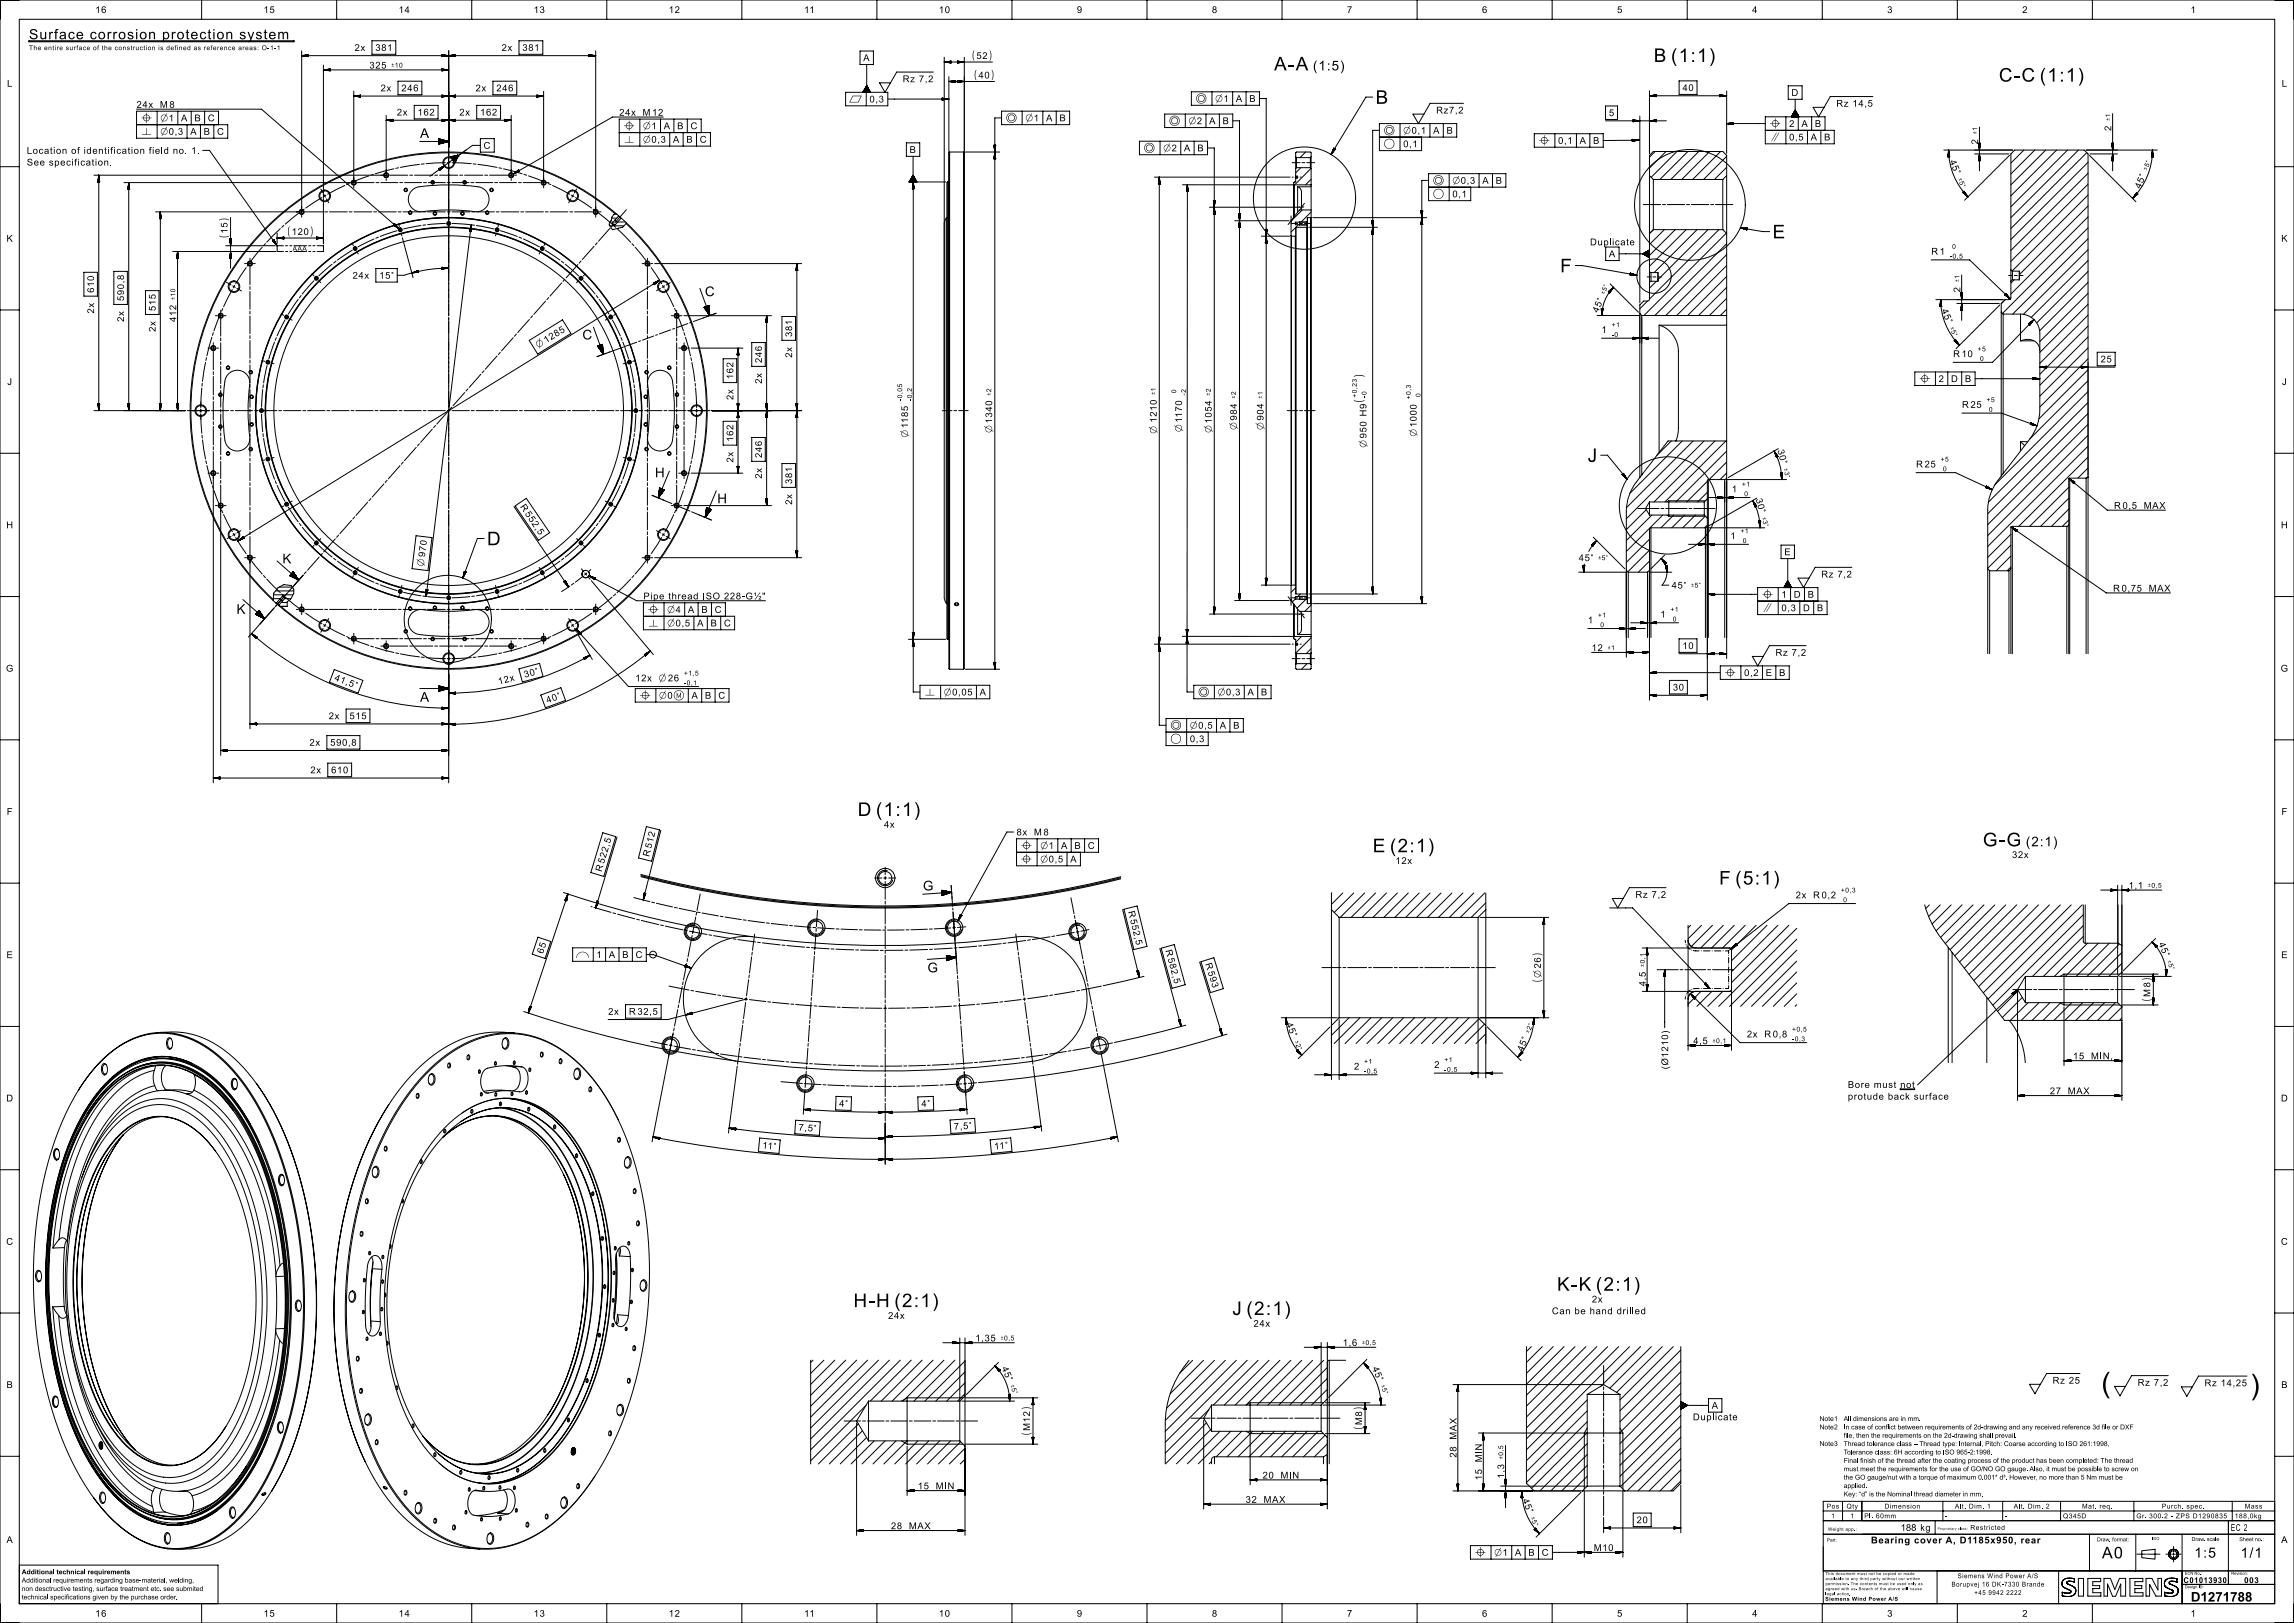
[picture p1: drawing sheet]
<svg xmlns="http://www.w3.org/2000/svg" width="1189mm" height="841mm" viewBox="0 0 1189 841" stroke-linecap="round" stroke-linejoin="round" font-family="sans-serif">
<defs><g id="words">
<g font-size="14.7">
<text x="1089" y="722">(</text>
<text x="1166" y="723">)</text>
</g>
<g font-size="9.8">
<text x="857" y="32">B (1:1)</text>
<text x="660" y="36">A-A</text>
<text x="1036" y="42">C-C (1:1)</text>
<text x="713" y="54">B</text>
<text x="919" y="124">E</text>
<text x="809" y="141">F</text>
<text x="823" y="239">J</text>
<text x="252" y="283">D</text>
<text x="445" y="423">D (1:1)</text>
<text x="711" y="442">E (2:1)</text>
<text x="1028" y="439">G-G</text>
<text x="891" y="458">F (5:1)</text>
<text x="807" y="669">K-K (2:1)</text>
<text x="442" y="677">H-H (2:1)</text>
<text x="639" y="681">J (2:1)</text>
</g>
<text font-size="8.4" x="1089" y="808">A0</text>
<g font-size="7.5">
<text x="15" y="20">Surface corrosion protection system</text>
<text x="1161" y="807">1/1</text>
</g>
<text font-size="7.4" x="1137" y="807">1:5</text>
<g font-size="7">
<text x="680" y="36">(1:5)</text>
<text x="218" y="71">A</text>
<text x="365" y="153">C</text>
<text x="302" y="176">C</text>
<text x="339" y="247">H</text>
<text x="372" y="261">H</text>
<text x="146" y="292">K</text>
<text x="123" y="318">K</text>
<text x="218" y="364">A</text>
<text x="1050" y="439">(2:1)</text>
<text x="478" y="461">G</text>
<text x="481" y="504">G</text>
</g>
<text font-size="6.9" x="1136" y="830">D1271788</text>
<g font-size="5.4">
<text x="620" y="53">⌾</text>
<text x="73" y="63">⌖</text>
<text x="521" y="63">⌾</text>
<text x="606" y="64">⌾</text>
<text x="917" y="66">⌖</text>
<text x="323" y="67">⌖</text>
<text x="717" y="69">⌾</text>
<text x="717" y="76">○</text>
<text x="798" y="75">⌖</text>
<text x="593" y="78">⌾</text>
<text x="743" y="95">⌾</text>
<text x="743" y="102">○</text>
<text x="995" y="198">⌖</text>
<text x="913" y="310">⌖</text>
<text x="336" y="318">⌖</text>
<text x="894" y="350">⌖</text>
<text x="332" y="362">⌖</text>
<text x="621" y="360">⌾</text>
<text x="607" y="378">⌾</text>
<text x="607" y="385">○</text>
<text x="529" y="440">⌖</text>
<text x="529" y="447">⌖</text>
<text x="765" y="806">⌖</text>
</g>
<g font-size="5.1">
<text x="630" y="53">⌀1</text>
<text x="83" y="63">⌀1</text>
<text x="531" y="63">⌀1</text>
<text x="616" y="64">⌀2</text>
<text x="83" y="70">⌀0,3</text>
<text x="333" y="67">⌀1</text>
<text x="727" y="69">⌀0,1</text>
<text x="333" y="74">⌀0,3</text>
<text x="918" y="73">∥</text>
<text x="603" y="78">⌀2</text>
<text x="753" y="95">⌀0,3</text>
<text x="279" y="180" transform="rotate(-32 279 180)">⌀ 1285</text>
<text x="471" y="227" transform="rotate(-90 471 227)">⌀ 1185</text>
<text x="514" y="224" transform="rotate(-90 514 224)">⌀ 1340</text>
<text x="600" y="225" transform="rotate(-90 600 225)">⌀ 1210</text>
<text x="613" y="224" transform="rotate(-90 613 224)">⌀ 1170</text>
<text x="628" y="224" transform="rotate(-90 628 224)">⌀ 1054</text>
<text x="641" y="223" transform="rotate(-90 641 223)">⌀ 984</text>
<text x="655" y="223" transform="rotate(-90 655 223)">⌀ 904</text>
<text x="734" y="226" transform="rotate(-90 734 226)">⌀ 1000</text>
<text x="708" y="232" transform="rotate(-90 708 232)">⌀ 950 H9</text>
<text x="220" y="294" transform="rotate(-83 220 294)">⌀ 970</text>
<text x="346" y="318">⌀4</text>
<text x="914" y="317">∥</text>
<text x="346" y="325">⌀0,5</text>
<text x="342" y="362">⌀0Ⓜ</text>
<text x="489" y="360">⌀0,05</text>
<text x="631" y="360">⌀0,3</text>
<text x="617" y="378">⌀0,5</text>
<text x="539" y="440">⌀1</text>
<text x="539" y="447">⌀0,5</text>
<text x="865" y="554" transform="rotate(-90 865 554)">(Ø1210)</text>
<text x="774" y="806">⌀1</text>
</g>
<g font-size="5">
<text x="14" y="80">Location of identification field no. 1.</text>
<text x="14" y="86">See specification.</text>
<text x="333" y="311">Pipe thread ISO 228-G½&quot;</text>
<text x="958" y="570">protude back surface</text>
<text x="804" y="681">Can be hand drilled</text>
<text x="1156" y="793">EC 2</text>
</g>
<g font-size="4.9">
<text x="49" y="7">16</text>
<text x="137" y="7">15</text>
<text x="207" y="7">14</text>
<text x="277" y="7">13</text>
<text x="347" y="7">12</text>
<text x="417" y="7">11</text>
<text x="487" y="7">10</text>
<text x="558" y="7">9</text>
<text x="628" y="7">8</text>
<text x="698" y="7">7</text>
<text x="768" y="7">6</text>
<text x="838" y="7">5</text>
<text x="908" y="7">4</text>
<text x="978" y="7">3</text>
<text x="1048" y="7">2</text>
<text x="1135" y="7">1</text>
<text x="184" y="26">2x</text>
<text x="195" y="26">381</text>
<text x="260" y="26">2x</text>
<text x="271" y="26">381</text>
<text x="191" y="36">325</text>
<text x="447" y="32">A</text>
<text x="4" y="45">L</text>
<text x="197" y="47">2x</text>
<text x="208" y="47">246</text>
<text x="246" y="47">2x</text>
<text x="257" y="47">246</text>
<text x="468" y="43">Rz 7,2</text>
<text x="872" y="47">40</text>
<text x="1183" y="45">L</text>
<text x="451" y="53">0,3</text>
<text x="641" y="53">A</text>
<text x="648" y="53">B</text>
<text x="929" y="50">D</text>
<text x="71" y="56">24x</text>
<text x="83" y="56">M 8</text>
<text x="206" y="60">2x</text>
<text x="216" y="60">162</text>
<text x="238" y="60">2x</text>
<text x="249" y="60">162</text>
<text x="321" y="60">24x</text>
<text x="333" y="60">M 12</text>
<text x="744" y="59">Rz7,2</text>
<text x="952" y="55">Rz 14,5</text>
<text x="94" y="63">A</text>
<text x="101" y="63">B</text>
<text x="108" y="63">C</text>
<text x="542" y="63">A</text>
<text x="549" y="63">B</text>
<text x="627" y="64">A</text>
<text x="634" y="64">B</text>
<text x="834" y="60">5</text>
<text x="927" y="66">2</text>
<text x="934" y="66">A</text>
<text x="941" y="66">B</text>
<text x="99" y="70">A</text>
<text x="106" y="70">B</text>
<text x="112" y="70">C</text>
<text x="344" y="67">A</text>
<text x="351" y="67">B</text>
<text x="358" y="67">C</text>
<text x="743" y="69">A</text>
<text x="750" y="69">B</text>
<text x="1094" y="68" transform="rotate(-90 1094 68)">2</text>
<text x="251" y="77">C</text>
<text x="349" y="74">A</text>
<text x="356" y="74">B</text>
<text x="363" y="74">C</text>
<text x="727" y="76">0,1</text>
<text x="808" y="75">0,1</text>
<text x="819" y="75">A</text>
<text x="826" y="75">B</text>
<text x="927" y="73">0,5</text>
<text x="938" y="73">A</text>
<text x="945" y="73">B</text>
<text x="1025" y="75" transform="rotate(-90 1025 75)">2</text>
<text x="471" y="79">B</text>
<text x="614" y="78">A</text>
<text x="621" y="78">B</text>
<text x="1010" y="84" transform="rotate(67 1010 84)">45</text>
<text x="768" y="95">A</text>
<text x="775" y="95">B</text>
<text x="1109" y="98" transform="rotate(-67 1109 98)">45</text>
<text x="753" y="102">0,1</text>
<text x="3" y="125">K</text>
<text x="1182" y="125">K</text>
<text x="824" y="127">Duplicate</text>
<text x="1001" y="132">R 1</text>
<text x="834" y="133">A</text>
<text x="183" y="144">24x</text>
<text x="197" y="144">15</text>
<text x="49" y="152" transform="rotate(-90 49 152)">610</text>
<text x="1016" y="151" transform="rotate(-90 1016 151)">2</text>
<text x="64" y="156" transform="rotate(-90 64 156)">590,8</text>
<text x="81" y="161" transform="rotate(-90 81 161)">515</text>
<text x="1006" y="161" transform="rotate(67 1006 161)">45</text>
<text x="49" y="162" transform="rotate(-90 49 162)">2x</text>
<text x="64" y="167" transform="rotate(-90 64 167)">2x</text>
<text x="91" y="167" transform="rotate(-90 91 167)">412</text>
<text x="828" y="162" transform="rotate(-67 828 162)">45</text>
<text x="81" y="172" transform="rotate(-90 81 172)">2x</text>
<text x="830" y="173">1</text>
<text x="411" y="175" transform="rotate(-90 411 175)">381</text>
<text x="411" y="185" transform="rotate(-90 411 185)">2x</text>
<text x="1012" y="185">R 10</text>
<text x="395" y="188" transform="rotate(-90 395 188)">246</text>
<text x="1089" y="188">25</text>
<text x="380" y="197" transform="rotate(-90 380 197)">162</text>
<text x="1005" y="198">2</text>
<text x="1011" y="198">D</text>
<text x="1018" y="198">B</text>
<text x="4" y="200">J</text>
<text x="395" y="199" transform="rotate(-90 395 199)">2x</text>
<text x="1183" y="200">J</text>
<text x="380" y="207" transform="rotate(-90 380 207)">2x</text>
<text x="1017" y="211">R 25</text>
<text x="380" y="229" transform="rotate(-90 380 229)">162</text>
<text x="921" y="233" transform="rotate(75 921 233)">30</text>
<text x="380" y="240" transform="rotate(-90 380 240)">2x</text>
<text x="395" y="237" transform="rotate(-90 395 237)">246</text>
<text x="993" y="242">R 25</text>
<text x="395" y="248" transform="rotate(-90 395 248)">2x</text>
<text x="411" y="251" transform="rotate(-90 411 251)">381</text>
<text x="898" y="255">1</text>
<text x="269" y="263" transform="rotate(56 269 263)">R 552,5</text>
<text x="411" y="262" transform="rotate(-90 411 262)">2x</text>
<text x="910" y="259" transform="rotate(75 910 259)">30</text>
<text x="1096" y="264">R 0,5</text>
<text x="1111" y="264">MAX</text>
<text x="3" y="274">H</text>
<text x="1182" y="274">H</text>
<text x="897" y="279">1</text>
<text x="925" y="288">E</text>
<text x="818" y="291">45</text>
<text x="944" y="299">Rz 7,2</text>
<text x="866" y="305">45</text>
<text x="923" y="310">1</text>
<text x="930" y="310">D</text>
<text x="937" y="310">B</text>
<text x="1095" y="307">R 0,75</text>
<text x="1114" y="307">MAX</text>
<text x="357" y="318">A</text>
<text x="364" y="318">B</text>
<text x="370" y="318">C</text>
<text x="923" y="317">0,3</text>
<text x="935" y="317">D</text>
<text x="942" y="317">B</text>
<text x="823" y="323">1</text>
<text x="861" y="320">1</text>
<text x="361" y="325">A</text>
<text x="368" y="325">B</text>
<text x="375" y="325">C</text>
<text x="825" y="337">12</text>
<text x="872" y="336">10</text>
<text x="920" y="340">Rz 7,2</text>
<text x="3" y="348">G</text>
<text x="173" y="352" transform="rotate(21 173 352)">41,5</text>
<text x="272" y="351" transform="rotate(-15 272 351)">30</text>
<text x="329" y="353">12x ⌀ 26</text>
<text x="904" y="350">0,2</text>
<text x="915" y="350">E</text>
<text x="922" y="350">B</text>
<text x="1182" y="348">G</text>
<text x="259" y="355" transform="rotate(-15 259 355)">12x</text>
<text x="867" y="358">30</text>
<text x="284" y="365" transform="rotate(-20 284 365)">40</text>
<text x="358" y="362">A</text>
<text x="365" y="362">B</text>
<text x="372" y="362">C</text>
<text x="508" y="360">A</text>
<text x="647" y="360">A</text>
<text x="654" y="360">B</text>
<text x="170" y="373">2x</text>
<text x="181" y="373">515</text>
<text x="632" y="378">A</text>
<text x="639" y="378">B</text>
<text x="160" y="386">2x</text>
<text x="171" y="386">590,8</text>
<text x="617" y="385">0,3</text>
<text x="161" y="401">2x</text>
<text x="172" y="401">610</text>
<text x="4" y="422">F</text>
<text x="1183" y="422">F</text>
<text x="458" y="429">4x</text>
<text x="527" y="433">8x</text>
<text x="536" y="433">M 8</text>
<text x="550" y="440">A</text>
<text x="557" y="440">B</text>
<text x="564" y="440">C</text>
<text x="336" y="444" transform="rotate(-76 336 444)">R 512</text>
<text x="555" y="447">A</text>
<text x="723" y="448">12x</text>
<text x="1043" y="445">32x</text>
<text x="312" y="452" transform="rotate(-73 312 452)">R 522,5</text>
<text x="1103" y="461">1,1</text>
<text x="848" y="465">Rz 7,2</text>
<text x="931" y="465">2x</text>
<text x="940" y="465">R 0,2</text>
<text x="585" y="472" transform="rotate(76 585 472)">R 552,5</text>
<text x="1119" y="489" transform="rotate(67 1119 489)">45</text>
<text x="3" y="497">E</text>
<text x="281" y="494" transform="rotate(-72 281 494)">65</text>
<text x="309" y="496">1</text>
<text x="316" y="496">A</text>
<text x="322" y="496">B</text>
<text x="329" y="496">C</text>
<text x="604" y="493" transform="rotate(75 604 493)">R 582,5</text>
<text x="1182" y="497">E</text>
<text x="625" y="499" transform="rotate(73 625 499)">R 593</text>
<text x="853" y="511" transform="rotate(-90 853 511)">4,5</text>
<text x="315" y="526">2x</text>
<text x="326" y="526">R 32,5</text>
<text x="666" y="531" transform="rotate(67 666 531)">45</text>
<text x="905" y="538">2x</text>
<text x="914" y="538">R 0,8</text>
<text x="789" y="545" transform="rotate(-67 789 545)">45</text>
<text x="878" y="541">4,5</text>
<text x="1074" y="549">15</text>
<text x="1084" y="549">MIN,</text>
<text x="702" y="554">2</text>
<text x="743" y="553">2</text>
<text x="958" y="564">Bore must not</text>
<text x="1062" y="567">27</text>
<text x="1072" y="567">MAX</text>
<text x="3" y="571">D</text>
<text x="435" y="573" transform="rotate(2 435 573)">4</text>
<text x="478" y="574" transform="rotate(-2 478 574)">4</text>
<text x="1182" y="571">D</text>
<text x="414" y="586" transform="rotate(4 414 586)">7,5</text>
<text x="494" y="585" transform="rotate(-4 494 585)">7,5</text>
<text x="395" y="595" transform="rotate(5 395 595)">11</text>
<text x="515" y="596" transform="rotate(-5 515 596)">11</text>
<text x="3" y="645">C</text>
<text x="1182" y="645">C</text>
<text x="825" y="675">2x</text>
<text x="460" y="683">24x</text>
<text x="650" y="687">24x</text>
<text x="506" y="695">1,35</text>
<text x="696" y="697">1,6</text>
<text x="519" y="709" transform="rotate(68 519 709)">45</text>
<text x="711" y="709" transform="rotate(67 711 709)">45</text>
<text x="3" y="719">B</text>
<text x="1064" y="717">Rz 25</text>
<text x="1108" y="718">Rz 7,2</text>
<text x="1143" y="718">Rz 14,25</text>
<text x="1182" y="719">B</text>
<text x="887" y="730">A</text>
<text x="877" y="736">Duplicate</text>
<text x="755" y="746" transform="rotate(-90 755 746)">MAX</text>
<text x="755" y="755" transform="rotate(-90 755 755)">28</text>
<text x="768" y="758" transform="rotate(-90 768 758)">MIN</text>
<text x="654" y="766">20</text>
<text x="664" y="766">MIN</text>
<text x="768" y="767" transform="rotate(-90 768 767)">15</text>
<text x="780" y="766" transform="rotate(-90 780 766)">1,3</text>
<text x="476" y="772">15</text>
<text x="485" y="772">MIN</text>
<text x="646" y="779">32</text>
<text x="655" y="779">MAX</text>
<text x="789" y="777" transform="rotate(68 789 777)">45</text>
<text x="848" y="789">20</text>
<text x="462" y="792">28</text>
<text x="471" y="792">MAX</text>
<text x="985" y="793">188 kg</text>
<text x="3" y="800">A</text>
<text x="826" y="804">M10</text>
<text x="970" y="800">Bearing cover A, D1185x950, rear</text>
<text x="1182" y="800">A</text>
<text x="785" y="806">A</text>
<text x="792" y="806">B</text>
<text x="799" y="806">C</text>
<text x="49" y="838">16</text>
<text x="137" y="838">15</text>
<text x="207" y="838">14</text>
<text x="277" y="838">13</text>
<text x="347" y="838">12</text>
<text x="417" y="838">11</text>
<text x="487" y="838">10</text>
<text x="558" y="838">9</text>
<text x="628" y="838">8</text>
<text x="698" y="838">7</text>
<text x="768" y="838">6</text>
<text x="838" y="838">5</text>
<text x="908" y="838">4</text>
<text x="978" y="838">3</text>
<text x="1048" y="838">2</text>
<text x="1135" y="838">1</text>
</g>
<g font-size="4.4">
<text x="440" y="53">⏥</text>
<text x="73" y="70">⟂</text>
<text x="324" y="74">⟂</text>
<text x="1013" y="89" transform="rotate(67 1013 89)">°</text>
<text x="1112" y="92" transform="rotate(-67 1112 92)">°</text>
<text x="203" y="144">°</text>
<text x="831" y="157" transform="rotate(-67 831 157)">°</text>
<text x="1009" y="166" transform="rotate(67 1009 166)">°</text>
<text x="923" y="239" transform="rotate(75 923 239)">°</text>
<text x="912" y="265" transform="rotate(75 912 265)">°</text>
<text x="824" y="291">°</text>
<text x="873" y="305">°</text>
<text x="336" y="325">⟂</text>
<text x="278" y="350" transform="rotate(-15 278 350)">°</text>
<text x="183" y="356" transform="rotate(21 183 356)">°</text>
<text x="290" y="362" transform="rotate(-20 290 362)">°</text>
<text x="480" y="360">⟂</text>
<text x="299" y="496">⌢</text>
<text x="1121" y="495" transform="rotate(67 1121 495)">°</text>
<text x="669" y="536" transform="rotate(67 669 536)">°</text>
<text x="792" y="539" transform="rotate(-67 792 539)">°</text>
<text x="438" y="574" transform="rotate(2 438 574)">°</text>
<text x="481" y="573" transform="rotate(-2 481 573)">°</text>
<text x="422" y="586" transform="rotate(4 422 586)">°</text>
<text x="502" y="585" transform="rotate(-4 502 585)">°</text>
<text x="401" y="596" transform="rotate(5 401 596)">°</text>
<text x="521" y="595" transform="rotate(-5 521 595)">°</text>
<text x="521" y="715" transform="rotate(68 521 715)">°</text>
<text x="713" y="715" transform="rotate(67 713 715)">°</text>
<text x="791" y="783" transform="rotate(68 791 783)">°</text>
</g>
<text font-size="4.3" x="1132" y="820">C01013930</text>
<text font-size="4.2" x="1163" y="820">003</text>
<g font-size="3.6">
<text x="957" y="782">Qty</text>
<text x="1069" y="787">Q345D</text>
<text x="1107" y="787">Gr. 300.2 - ZPS D1290835</text>
<text x="1015" y="818">Siemens Wind Power A/S</text>
</g>
<g font-size="3.5">
<text x="15" y="26">The entire surface of the construction is defined as reference areas: O-1-1</text>
<text x="1012" y="129">0</text>
<text x="1011" y="134">-0,5</text>
<text x="835" y="170">+1</text>
<text x="835" y="175">-0</text>
<text x="1025" y="182">+5</text>
<text x="1026" y="187">0</text>
<text x="610" y="204" transform="rotate(-90 610 204)">0</text>
<text x="468" y="208" transform="rotate(-90 468 208)">-0,05</text>
<text x="473" y="208" transform="rotate(-90 473 208)">-0,2</text>
<text x="615" y="205" transform="rotate(-90 615 205)">-2</text>
<text x="703" y="206" transform="rotate(-90 703 206)">+0,23</text>
<text x="708" y="206" transform="rotate(-90 708 206)">-0</text>
<text x="731" y="207" transform="rotate(-90 731 207)">+0,3</text>
<text x="736" y="206" transform="rotate(-90 736 206)">0</text>
<text x="1030" y="208">+5</text>
<text x="1031" y="213">0</text>
<text x="1006" y="239">+5</text>
<text x="1007" y="244">0</text>
<text x="903" y="252">+1</text>
<text x="904" y="257">0</text>
<text x="902" y="276">+1</text>
<text x="903" y="281">0</text>
<text x="866" y="317">+1</text>
<text x="828" y="320">+1</text>
<text x="867" y="322">0</text>
<text x="829" y="325">0</text>
<text x="354" y="350">+1,5</text>
<text x="354" y="355">-0,1</text>
<text x="954" y="462">+0,3</text>
<text x="955" y="468">0</text>
<text x="929" y="535">+0,5</text>
<text x="929" y="540">-0,3</text>
<text x="707" y="551">+1</text>
<text x="749" y="550">+1</text>
<text x="707" y="556">-0,5</text>
<text x="749" y="555">-0,5</text>
<text x="943" y="736">Note1</text>
<text x="956" y="736">All dimensions are in mm.</text>
<text x="943" y="741">Note2</text>
<text x="956" y="741">In case of conflict between requirements of 2d-drawing and any received reference 3d file or DXF</text>
<text x="943" y="749">Note3</text>
<text x="956" y="745">file, then the requirements on the 2d-drawing shall prevail.</text>
<text x="956" y="749">Thread tolerance class – Thread type: Internal, Pitch: Coarse according to ISO 261:1998,</text>
<text x="956" y="754">Tolerance class: 6H according to ISO 965-2:1998.</text>
<text x="956" y="758">Final finish of the thread after the coating process of the product has been completed: The thread</text>
<text x="956" y="762">must meet the requirements for the use of GO/NO GO gauge. Also, it must be possible to screw on</text>
<text x="956" y="767">the GO gauge/nut with a torque of maximum 0.001* d³. However, no more than 5 Nm must be</text>
<text x="956" y="771">applied.</text>
<text x="956" y="775">Key: “d” is the Nominal thread diameter in mm.</text>
<text x="947" y="782">Pos</text>
<text x="977" y="782">Dimension</text>
<text x="1013" y="782">Alt. Dim. 1</text>
<text x="1044" y="782">Alt. Dim. 2</text>
<text x="1079" y="782">Mat. req.</text>
<text x="1120" y="782">Purch. spec.</text>
<text x="1163" y="782">Mass</text>
<text x="949" y="787">1</text>
<text x="959" y="787">1</text>
<text x="966" y="787">Pl. 60mm</text>
<text x="1008" y="787">-</text>
<text x="1039" y="787">-</text>
<text x="1158" y="787">188,0kg</text>
<text x="1021" y="793">Restricted</text>
<text x="11" y="816">Additional technical requirements</text>
<text x="11" y="820">Additional requirements regarding base-material, welding,</text>
<text x="11" y="824">non desctructive testing, surface treatment etc. see submited</text>
<text x="1011" y="822">Borupvej 16 DK-7330 Brande</text>
<text x="1023" y="826">+45 9942 2222</text>
<text x="11" y="829">technical specifications given by the purchase order.</text>
</g>
<text font-size="3.4" x="152" y="130">AAA</text>
<g font-size="3.1">
<text x="203" y="35">±10</text>
<text x="1094" y="63" transform="rotate(-90 1094 63)">±1</text>
<text x="1025" y="70" transform="rotate(-90 1025 70)">±1</text>
<text x="1113" y="89" transform="rotate(-67 1113 89)">±5°</text>
<text x="1015" y="93" transform="rotate(67 1015 93)">±5°</text>
<text x="1016" y="146" transform="rotate(-90 1016 146)">±1</text>
<text x="91" y="155" transform="rotate(-90 91 155)">±10</text>
<text x="832" y="153" transform="rotate(-67 832 153)">±5°</text>
<text x="1010" y="170" transform="rotate(67 1010 170)">±5°</text>
<text x="514" y="205" transform="rotate(-90 514 205)">±2</text>
<text x="599" y="205" transform="rotate(-90 599 205)">±1</text>
<text x="628" y="205" transform="rotate(-90 628 205)">±2</text>
<text x="641" y="207" transform="rotate(-90 641 207)">±2</text>
<text x="654" y="207" transform="rotate(-90 654 207)">±1</text>
<text x="924" y="243" transform="rotate(75 924 243)">±3°</text>
<text x="913" y="268" transform="rotate(75 913 268)">±3°</text>
<text x="828" y="290">±5°</text>
<text x="877" y="304">±5°</text>
<text x="833" y="337">±1</text>
<text x="1113" y="460">±0,5</text>
<text x="853" y="501" transform="rotate(-90 853 501)">±0,1</text>
<text x="1123" y="498" transform="rotate(67 1123 498)">±5°</text>
<text x="671" y="540" transform="rotate(67 671 540)">±2°</text>
<text x="793" y="536" transform="rotate(-67 793 536)">±2°</text>
<text x="888" y="541">±0,1</text>
<text x="519" y="695">±0,5</text>
<text x="706" y="697">±0,5</text>
<text x="523" y="718" transform="rotate(68 523 718)">±5°</text>
<text x="715" y="718" transform="rotate(67 715 718)">±5°</text>
<text x="779" y="756" transform="rotate(-90 779 756)">±0,5</text>
<text x="793" y="786" transform="rotate(68 793 786)">±5°</text>
</g>
<g font-size="2.8">
<text x="1087" y="799">Draw. format:</text>
<text x="1136" y="799">Draw. scale</text>
<text x="1161" y="799">Sheet no.:</text>
<text x="946" y="829">Siemens Wind Power A/S</text>
</g>
<g font-size="2.4">
<text x="947" y="793">Weight app.:</text>
<text x="947" y="799">Part:</text>
</g>
<g font-size="2.1">
<text x="1115" y="798">ISO</text>
<text x="1132" y="816">ECN No.:</text>
<text x="946" y="816">This document must not be copied or made</text>
<text x="946" y="819">available to any third party without our written</text>
<text x="946" y="821">permission. The contents must be used only as</text>
<text x="1156" y="816">Revision:</text>
<text x="946" y="824">agreed with us. Breach of the above will cause</text>
<text x="946" y="827">legal action.</text>
<text x="1132" y="823">Design ID:</text>
</g>
<text font-size="1.7" x="1004" y="793">Proprietary class:</text>
</g></defs>
<g fill="none" stroke="#000" stroke-width=".52">
<path d="M0 0h1189v841h-1189zM10 10h1169v821h-1169zM105 0v10M175 0v10M245 0v10M315 0v10M384 0v10M455 0v10M525 0v10M595 0v10M665 0v10M735 0v10"/>
<path d="M805 0v10M875 0v10M945 0v10M1015 0v10M1084 0v10M15 21h137v1h-137zM156 29h153M156 26v83M157 29h3M158 29h2M159 29h1M159 28h1"/>
<path d="M160 28v1h-4M160 28l-4 1M168 36h65M168 36l3 1M168 34v92M168 36h3M169 36h2M170 37h1M170 36h1M171 36v1M171 36h-3M193 21h12v7h-12z"/>
<path d="M229 36h1M229 36h2M229 36h4M229 28v1l7-1M229 36v1M229 28l7 1v-1M229 28h1M229 29h2M230 37h-1M230 29h-1M232 36h-3M232 29h-3"/>
<path d="M233 26v138M233 36l-4 1M233 29h3M234 29h2M235 29h1M235 28h1M269 21h12v7h-12zM305 28h1M305 29h3M305 28l4 1M305 28v1h4M306 29h-1"/>
<path d="M308 29h-3M309 26v83M446 26h7v7h-7zM449 33v15M484 37h-19l-6 11-3-5h6M489 32h25M489 32l4 1M489 30v182M490 32h3M491 32h2M492 40v172M492 33h1"/>
<path d="M493 32h.1M493 32v1M493 32h-4M496 32h.1M496 32h2M496 32h3M496 32h4l-4 1M496 32v1M497 33h-1M498 32h-2M500 30v182M71 57h65l71 62"/>
<path d="M81 58v14M92 58v7M99 58v7M106 58v7M183 50h99M183 50h4M183 47v47M184 50h3M185 50h2M186 49h1M186 50h1M187 49v1"/>
<path d="M187 49l-4 1M200 60v30M206 42h13v7h-13zM215 55h12v7h-12zM229 49v1M229 49h1M229 50h3M229 49l7 1M230 50h-1M231 50h-2M233 50h3M234 50h2"/>
<path d="M235 49h1M235 50h1M236 49v1M236 49l-7 1M247 55h12v7h-12zM255 42h13v7h-13zM265 60v30M278 49h1M278 50h3M278 49l4 1M278 49v1M279 50h-1"/>
<path d="M281 50h-3M282 50h-4M282 47v47M438 48h22v7h-22zM447 48h.1M447 47v1M448 47v1M448 46v2M449 45v3M449 45v10M450 45v3M450 46v2"/>
<path d="M451 47v1M451 48h.1M460 51h32M488 51h2M488 51h4M488 51v1M488 51h.1M488 51h3M489 52h-1M490 52h-2M492 42h23M492 51l-4 1"/>
<path d="M492 42l3 1M493 42h2M494 43h1M495 42h.1M495 42v1M495 42h-3M496 42v1M496 42h3M496 42h1M496 42h4l-4 1M497 43h-1M499 42h-3"/>
<path d="M519 58h35v7h-35zM530 58v7M541 58v7M547 58v7M604 59h35v7h-35zM614 59v7M617 48h36v7h-36zM625 59v7M628 48v7M632 59v7M639 48v7M646 48v7"/>
<path d="M653 51h3v252M711 50h-3l-18 30M759 54h-18l-6 10-3-5h6M832 55h6v7h-6zM855 47v33M855 50h40M855 50h3M856 50h2M856 49h2M857 50h1M858 49h.1M858 49v1"/>
<path d="M858 49l-3 1M870 42h10v7h-10zM891 49h3M891 49v1M891 49h1M891 49l4 1M893 50h-2M894 50h-3M895 47v33M895 50h-4M927 44h7v7h-7zM929 60v1"/>
<path d="M929 59v2M930 58v3M930 57v4M930 51v10M931 57v4M931 58v3M931 59v2M932 59v2M932 60v8M932 60v1M971 50h-22l-6 11-3-5h5M1095 59v30"/>
<path d="M71 65h47v7h-47v-14h42v7M97 65v7M104 65v7M105 78h4l35 49M111 65v7M200 62h65M200 62l4 1M201 62h3M202 63h2M202 62h2M203 63h1M204 62h.1"/>
<path d="M204 62v1M204 62h-4M218 73h15M228 73h3M228 73h4M228 72v3M228 72l5 1M228 72h.1M228 72h1M228 72h2M228 73h2M228 75h.1"/>
<path d="M229 74h-1M229 62v1M229 62h.1M229 62h2M229 62h3M229 62l7 1M229 63h.1M230 74h-2M231 63h-2M231 74h-3M232 74h-4M233 73l-5 2"/>
<path d="M233 62h3M234 63h2M234 62h2M236 63h.1M236 62h.1M236 62l-7 1M236 62v1M249 72h7v7h-7zM249 75h-4l-22 16M261 62h.1M261 62h2M261 62h4"/>
<path d="M261 62v1M262 63h-1M263 63h-2M265 62l-4 1M321 69h47v7h-47v-14h42v7M332 62v14M342 62v7M344 61h-27l-51 29M347 69v7M349 62v7M354 69v7M356 62v7"/>
<path d="M361 69v7M470 74h7v7h-7zM492 79v268M492 79h7M499 79h1l-1 268M499 79v268M500 79h18M515 75l1 7M515 75h1M515 75v1M515 75v3M515 80v2"/>
<path d="M516 80v2M516 75v3M516 75v1M516 75l-1 7M519 61h-3v286M591 73h35v7h-35zM601 73v7M612 73v7M619 73v7M626 77h3v241M639 63h3v248M677 79l-3 3"/>
<path d="M691 77h1l-2 3M691 77l-1 3M691 77v1M692 77l-2 2M692 77l-1 2M692 77v1M715 71h40v-7h-40v14h22v-7M715 68h-4v240M726 64v14M741 64v7M748 64v7M795 69h36v7h-36z"/>
<path d="M806 69v7M817 69v7M824 69v7M832 63h32M846 72l4 1M846 72v1M846 72h.1M846 62v1M846 62h3M846 62h1M846 62l4 1h-4M847 72h-1"/>
<path d="M847 73h-1M848 63h-2M848 73h-2M849 73h-3M849 63h-3M850 73h-19M850 73h-4M850 60v97M856 63h2M856 62h2M857 63h1M858 62h.1"/>
<path d="M858 79l-3 2M858 62v1M858 62l-3 1h3M864 79l-9 8M869 79l-13 13M875 79l-15 14M881 79l-15 14M886 79l-14 14M892 79l-15 14M895 64h20M895 64h3M896 64h2"/>
<path d="M897 64h1M898 64h.1M898 64h-3M915 68h36v7h-36v-14h31v7M926 61v14M928 60v1M937 68v7M939 61v7M944 68v7M1007 78h36M1010 80v1M1010 78v3"/>
<path d="M1010 78a34 34 0 0 0 10 24M1010 78l1 3M1010 79v2M1023 80h18M1026 74v4v-4M1026 74h.1M1026 74v1M1026 74v3M1026 66v23M1049 78l-7 7M1055 78l-13 12M1060 78l-18 18"/>
<path d="M1066 78l-24 23M1072 78l-30 29M1077 78l-35 35M1081 78h37M1082 79l-40 39M1083 80h14M1095 74h.1M1095 74v4v-4M1095 74v1M1095 74v3M1116 78a35 35 0 0 1-11 25M1116 78l-1 3"/>
<path d="M1116 78v3M1116 78l-1 3v-2M1116 80v1M0 86h10M49 91h150M51 94h1M51 93v1M51 92v2M51 91v122M51 91v3M51 91l1 3M52 93v1"/>
<path d="M64 95h118M66 98h1M66 98h.1M66 97v1M67 95v3M67 95v118M67 95l-1 3M67 96v2M67 98h.1M166 98l1 2M179 96l-9 5M181 95l-1 1"/>
<path d="M183 95h1M183 94v1M183 96v1M184 93a1.2 1.2 0 0 0-2 1 1.2 1.2 0 0 0 1 2 1.2 1.2 0 0 0 2-1M185 95h9M191 91l-9 4M194 90l-2 1M195 95h1M197 95h9M199 91h2M200 90v2M200 93v1"/>
<path d="M200 90a1.2 1.2 0 0 0-1 0 1.2 1.2 0 0 0 1 2 1.2 1.2 0 0 0 1-1M202 91h9M204 87l-9 3M207 87h-2M207 95h2M210 95h9M211 98a.8 .8 0 0 0-1 0 .8 .8 0 0 0 0 1 .8 .8 0 0 0 1 0M212 91h2M213 99a11 11 0 0 1 10-3 99 99 0 0 1 27 1 7 7 0 0 1 3 9 7 7 0 0 1-9 3 124 124 0 0 0-27 1 7 7 0 0 1-4-11zM215 91h9M217 85l-9 2M220 95h1"/>
<path d="M220 85h-2M222 95h9M224 94a.8 .8 0 0 0 0 1 .8 .8 0 0 0 1 0M225 91h2M227 87l3-1-2 2zM228 91h9M228 88h.1M229 87l-1 1M229 87l-2 1 1-1M230 86l-2 2M231 84l-10 1M232 95h1"/>
<path d="M232 84h1M234 81h-1M234 84l10 1M234 95h9M234 81h.1M235 81l-1 1M236 81l-2 1M236 84h.1M236 83v1M237 83l-2 1 1-1M237 81l-3 1M237 82l-2 2"/>
<path d="M237 82l-2 1M237 80l-2 3 3-2M237 80l1 1M237 80h.1M237 80v1M237 80l-2 3M238 81l-3 2M238 81h.1M238 91h2M241 91h9M241 94a.8 .8 0 0 0-1 0 .8 .8 0 0 0 1 1 .8 .8 0 0 0 1 0M244 95h2"/>
<path d="M245 85h2M247 95h8M248 85l10 2M251 91h2M254 91h9M255 98a.8 .8 0 0 0-1 0 .8 .8 0 0 0 1 1 .8 .8 0 0 0 1 0M256 95h2M259 87h1M259 95h9M261 87l10 3M264 91h2M265 90v2"/>
<path d="M265 93v1M265 90a1.2 1.2 0 0 0-1 0 1.2 1.2 0 0 0 1 2 1.2 1.2 0 0 0 1-1M267 91h1M269 95h1M269 88v1M269 88l-3 2M269 88h.1M269 88l-1 1M269 89l-2 1M269 89h.1M269 89l-3 1M271 95h9"/>
<path d="M272 90l1 1M274 91l9 4M281 95h2M282 94v1M282 96v1M282 93a1.2 1.2 0 0 0-1 1 1.2 1.2 0 0 0 0 2 1.2 1.2 0 0 0 2-1M284 95h1M284 95l2 1M286 96l9 5M299 98l-1 2M471 94h19M471 94h.1"/>
<path d="M472 94h.1M472 93v1M472 92v2M473 92v2M473 91v3M473 98v-4l1 4M473 98h1M473 98h.1M473 96v2M473 81v13M473 95v3M473 91v268h4"/>
<path d="M474 91v3M474 96v2M474 97v1M474 92v2M474 93v1M475 93v1M475 94h.1M491 94v1v236M491 94v237M491 94h1M492 94v237M492 94h.1"/>
<path d="M515 82h1M515 81v1M516 81v1M598 92h71M600 95h1M600 95h.1M601 93v2M601 92v284h3M601 92l-1 3M601 92v3M601 94v1M601 95h.1"/>
<path d="M613 96h67M615 99h1M615 98v1M615 97v2M615 96v3M615 96l1 3M615 96v234M616 97v2M616 98v1M670 84h4M670 92h.1M671 96v17"/>
<path d="M671 96v16M671 92h2M672 91h.1M672 92v2l-1 1v1M672 81v6M672 91v1M672 81v-2h7l1 2M672 87v4M672 81v1M672 92h.1M672 82v5M672 82h7"/>
<path d="M672 87h.1M672 87h7M673 97a4 4 0 0 1 2 5l-1 7M673 97v13M673 97h7M674 92h.1M674 87l-2 3M675 84h1M677 84h4M679 82v5M679 87h1M680 87l-9 9"/>
<path d="M680 81v6M680 97v12M680 96v1M680 93l-3 3M680 81l-1 1M680 87v9M740 97h41v-7h-41v14h22v-7M740 93h-3v220M751 90v14M767 90v7M774 90v7M855 91v30"/>
<path d="M855 91v-10l2-2h36l2 2v10M855 91l2 2M857 93v26M857 93h36M893 93v26M895 91v30M895 81l-12 12M895 91l-2 2M895 87l-6 6M1010 81h.1M1010 81h1M1011 81h-1"/>
<path d="M1017 100h1M1018 100l1 1M1018 99l2 3M1018 99l2 2M1018 99l1 1M1018 99l-1 1 3 2M1026 83v-3v3M1026 83h.1M1026 82v1M1026 81v2M1042 80l-24 24M1082 95l-40 40"/>
<path d="M1082 90l-40 40M1082 84l-40 40M1083 80l24 25M1095 83h.1M1095 83v-3v3M1095 82v1M1095 81v2M1107 100l1 1M1107 100l-2 3M1107 100h.1M1115 81h1M1115 81h.1"/>
<path d="M1116 81h.1M1179 86h10M81 110h74M83 113h1M83 113h.1M83 112v1M83 110v3M83 110v103M83 110l1 3M83 111v2M84 113h.1M120 113v26"/>
<path d="M145 118l-7 8M147 117l-1 1M156 109v2M156 112v1M157 109a1.2 1.2 0 0 0-2 0 1.2 1.2 0 0 0 1 2 1.2 1.2 0 0 0 2-1M157 110h-1l-8 6M158 108l-2 1M158 110h9M167 102l-9 6M168 101l1 1M168 110h2M169 101l-1 1"/>
<path d="M169 103l1 2M171 110h9M181 110h2M184 110h9M194 110h1M196 110h9M204 117l3 2M204 117h.1M204 117h1M204 116l3 3M204 116l2 1M205 116h.1"/>
<path d="M205 116l2 3M205 116l-1 1M206 120l-9 3M206 110h2M207 116v1M207 118l1 2M208 118a.8 .8 0 0 0-1 1 .8 .8 0 0 0 0 1 .8 .8 0 0 0 1-1M208 119h-1M209 110h9M213 109a.8 .8 0 0 0-1 1 .8 .8 0 0 0 0 1 .8 .8 0 0 0 1-1M218 117l-9 2M219 110h2"/>
<path d="M221 117h-2M222 110h9M226 110a.8 .8 0 0 0-1 0 .8 .8 0 0 0 0 1 .8 .8 0 0 0 1 0M231 116h-9M232 110h1M232 116h1M233 115a.8 .8 0 0 0-1 1 .8 .8 0 0 0 0 1 .8 .8 0 0 0 1-1M234 116h9M234 110h10M240 110a.8 .8 0 0 0-1 0 .8 .8 0 0 0 0 1 .8 .8 0 0 0 1 0M243 120h1M243 120h.1"/>
<path d="M244 118l-1 2M244 117v3M244 116l-23 193M244 116l-1 4M244 116v4M244 118v2M244 120h.1M244 117h2M245 110h1M247 117l9 2M247 110h9M253 109a.8 .8 0 0 0-1 1 .8 .8 0 0 0 0 1 .8 .8 0 0 0 1-1"/>
<path d="M257 119h1a.7 .7 0 0 1-1 1 .7 .7 0 0 1 0-1 .7 .7 0 0 1 1-1l-1 2M257 110h2M259 116l-1 1M259 120l9 3M260 110h9M270 110h1M272 110h10M283 110h1M285 110h9M295 110h2M296 103l-1 2M296 101l1 1"/>
<path d="M297 101l-1 1M298 110h9M298 102l9 6M307 108l2 1M308 110h2M309 109v2M309 112v1M309 109a1.2 1.2 0 0 0-1 0 1.2 1.2 0 0 0 0 2 1.2 1.2 0 0 0 2-1M309 110l8 6M311 110h1M316 117h7M316 115h2"/>
<path d="M316 118l-6 7M317 113h3M317 116l2 1M317 116l1 1h1M318 116l-1 1M318 117l1 1M318 111h2M319 114l1 1M319 111a134 134 0 0 0-186 13 134 134 0 0 0 9 187M319 111l-2 2-1 2v2l1 2 6-1 2-2M319 111l2 1M319 111h.1"/>
<path d="M319 111a134 134 0 0 0-187 13 134 134 0 0 0 10 187M320 118l7 8M320 115h4M320 112l2 1M321 112l1 1M321 112l-4 4M322 113l-3 4M322 113l3 3M325 116a134 134 0 0 1 7 187 134 134 0 0 1-187 11M325 109l-6 7M490 113l-1 3v193l1 4M490 113v200"/>
<path d="M491 113h-1M627 107h47M629 111h1M629 104h1M629 104l1 7M629 104v1M629 110v1M629 104v3M629 108v3M630 109v2M630 104v2M630 110v1"/>
<path d="M630 104v1M630 104l-1 7M640 114h28M642 118h1M642 111h1M642 111l1 7M642 111v1M642 117v1M642 111v2M642 116v2M643 115v3M643 111v3"/>
<path d="M643 116v2M643 111v1M643 111h.1M643 118h.1M643 111l-1 7M656 119h1M656 119l1 7M656 119h.1M656 119v2M656 119v3M657 119v1M657 119h.1"/>
<path d="M657 119l-1 7M669 116h4M669 112v3M670 114l-2 2M672 115v1M672 116h5M672 115l-1 1h1M672 115h5M672 118v4M672 118v190M672 118h5M673 116l-4 4"/>
<path d="M673 107h3M673 116l1 1M674 115v2M674 115h-1M674 117h3M674 115h3M674 116h1M675 109l-5 5M676 105l-2 3M676 116h4M677 115v1M677 116l1 1"/>
<path d="M677 118v190M678 115v2M678 118v190M678 118h-1M678 113v2M678 117v1M678 115h-1M678 113h.1M678 113v200M678 113h1M678 118h36M679 113v200"/>
<path d="M680 109h-7l-4 5v8M680 113v200M680 110l-6 5M680 109v4M680 113h-1M680 113h59M711 114h1M711 114l1 7M711 114v1M711 114v2M711 119v2M712 118v3"/>
<path d="M712 114v3M712 120v1M712 114v2M712 114h.1M712 114l-1 7M736 109h1M736 109l1 7M736 116h1M736 109h.1M736 116h.1M737 109v2M737 115v1"/>
<path d="M737 109v3M737 113v3M737 114v2M737 116h.1M737 109v1M737 109l-1 7M852 106h9M857 119h36M857 119l-2 2M862 106h1M863 119l-8 8M864 106h9"/>
<path d="M868 119l-13 13h-2M874 119l-19 19M874 106h2M877 106h9M880 119l-23 22M885 119l-26 26M887 106h1M889 106h9M891 119l-36 36M893 119l2 2M902 118l12 2h3M902 118l3 1 1-1"/>
<path d="M902 118h4M903 118l2 1M903 118h3M904 119h1M905 118h1M1082 112l-40 40M1082 118l-44 44M1082 107l-35 35M1082 101l-39 39M1106 102l2-2-3 3M1108 100l-2 1M1108 100l-2 2"/>
<path d="M1108 101h.1M1108 101l-3 2M90 130h53M92 134h.1M92 133v1M92 131v3M92 130v83M92 130v4M117 127h26M119 124l1 3v-3M119 124h1M119 134h1"/>
<path d="M119 134l1-4v4M119 124h.1M119 134h.1M119 124v1M119 132v2M119 124v3M119 131v3M120 132v2M120 124v2M120 133v1M120 124h.1M127 137h1"/>
<path d="M128 139l-6 8M129 137h1M129 137l-1 1M130 134v1M130 138v10M130 135a1.2 1.2 0 0 0-2 1 1.2 1.2 0 0 0 1 2 1.2 1.2 0 0 0 2-1M131 137h1M136 128l-6 8v1M138 126l-1 1M141 125h1M141 125l2 2M142 124l1 3"/>
<path d="M142 124l1 2M142 124h.1M142 124l2 3M142 124l-1 1 3 2M144 121v5M144 127v1M144 128v1M144 129h.1M144 130h3M144 123h24M144 123l3 1M144 127h3"/>
<path d="M144 123h3M145 124h2M146 123h1M147 124h.1M147 123h.1M147 123v1M147 123h-3M148 127h1M148 130h1M150 127h1M150 130h1M152 127h7"/>
<path d="M152 130h7M160 127h1M160 130h1M162 127h1M162 130h1M164 123h4M164 123v1M164 123h.1M164 123h2M164 123h3M164 127h4v1M165 124h-1"/>
<path d="M166 124h-2M168 123l-4 1M168 128v1M168 129h.1M168 130h-4M172 137l-7 6M174 135l-1 1M182 126l1 1M183 130l-8 5M184 128v1M184 128a.8 .8 0 0 0-1 1 .8 .8 0 0 0 1 1 .8 .8 0 0 0 1-1M185 128l-2 1"/>
<path d="M185 130l1 2M194 124l-8 4M195 139h11v7h-11zM196 123h-1M208 121v1M209 123l5 21M229 139h4M229 139h.1M231 139h-2M232 139h-3M233 139l-10 1-10 1M233 139h-4"/>
<path d="M257 121v1M269 123h1M271 124l9 4M280 130l-1 2M280 128l2 1M281 128a.8 .8 0 0 0-1 1 .8 .8 0 0 0 1 1 .8 .8 0 0 0 1-1M281 128v1M283 130l7 5M283 126l-1 1M291 135l1 1M293 137l7 6M300 137l-7 7"/>
<path d="M301 135l-1 1M308 128l-6 6M310 126l-1 1M328 126l1 1M329 128l6 8M333 137h1M335 137h1M336 134v1M336 136v1M336 138v10M336 135a1.2 1.2 0 0 0-2 1 1.2 1.2 0 0 0 1 2 1.2 1.2 0 0 0 2-1M336 137l1 1"/>
<path d="M337 137h1M338 139l5 8M339 137h77M413 139v1M413 138v2M413 137v152M413 137v3M654 122h14M656 126h1M656 125v1M656 124v2M656 123v3"/>
<path d="M657 124v2M657 126h.1M669 122v181M669 122h.1M669 122h2M671 122v181M672 122v181M672 122h-1M711 121h1M711 121h.1M712 121h.1M816 138h4l28 5"/>
<path d="M832 128h7v7h-7zM852 131h3M852 132h3M853 131h2M853 132h2M853 130h2M853 133h2M854 130h1M854 133h1M855 133h.1M855 130h.1M855 134h.1"/>
<path d="M855 121v19M855 132h-16M895 121l-43 43M895 121v43M895 126l-37 38M895 138l-26 26M895 132l-32 32M1001 135h20l21 20M1042 140l1 1M1042 140v6M1042 140v-60l2-2h36l2 2v167M1082 135l-29 29"/>
<path d="M1082 129l-33 34M1082 124l-39 39M43 141h7v12h-7zM59 141h7v17h-7zM75 151h7v12h-7zM115 160v1M117 146l3 2M120 150l-4 9M121 148l1 1M122 148l-1 1M123 149l2 2M130 149v1"/>
<path d="M130 151v9M155 155l-6 8M156 153l-1 1M162 142l1 1M163 145l-6 7M163 144l2 1M164 143a.8 .8 0 0 0-1 1 .8 .8 0 0 0 1 1 .8 .8 0 0 0 1-1M165 144l-2 1M165 145l1 1M213 141l-4 2h-3M217 140v1M217 140l-4 1"/>
<path d="M217 140h.1M217 140l-1 1M217 140l-3 1M217 141h-4M217 141h-2M217 141h-1M283 156l-6 7M284 154l-1 1M291 147l-6 6M293 145l-1 1M300 145l-1 1M301 144l1 1"/>
<path d="M301 143a.8 .8 0 0 0-1 1 .8 .8 0 0 0 1 1 .8 .8 0 0 0 1-1M302 144l-1 1M302 145l6 7M303 142l-1 1M309 153l1 1M311 155l5 8M336 149v1M336 151v9M339 147h.1M340 146l-1 1M342 145l-3 2 1-1M342 145l-219 135"/>
<path d="M342 145l-3 2M342 149l-2 2M343 148l1 1M344 148l-1 1M345 150l4 9M347 146l-2 2M350 160v1M363 149l5 15M365 159l3 5M365 159v1M365 159l1 1M365 159l1 2"/>
<path d="M365 159l2 3M366 159l1 3M366 159l1 4M366 159l2 4M367 159l1 3M367 159l1 2M367 159l1 1M367 158l1 1M367 158v1M367 158l-2 1M367 158l1 6M413 140h.1"/>
<path d="M830 160h1M830 160v4M830 160h.1M830 160v2M834 151v1M834 151h.1M835 147l14 15M835 151l-1 1M835 150l-1 1M836 150l-2 2M836 149l-2 3-2 4-2 8M836 149l-2 2"/>
<path d="M836 149l-2 3M845 142l3 1M845 142l1 1M845 142h.1M845 142h2M845 142h1M854 144h2M854 156l-4 4M854 156h-2l-2 2v5M855 140l1 1M855 155l-1 1M855 140v7"/>
<path d="M855 147v8M856 146l-1 1M856 141v5M856 146h3M856 141h3M857 144h1M859 146l-4 3M859 141v5M859 144h2M895 155l-9 9M895 149l-15 15M895 143l-20 21"/>
<path d="M1003 155h35M1005 159h.1M1006 157v2M1006 156v3M1006 155a33 33 0 0 0 10 24M1006 155l-1 4M1006 155v4M1006 158v1M1006 159h-1M1014 157h22M1016 152l1 3v-3M1016 152h1"/>
<path d="M1016 152h.1M1016 152v1M1016 159v2M1017 152v3M1017 158v3M1017 143v23M1017 159v2M1017 152v2M1017 152h.1M1037 158l-23 23M1037 157v5M1039 153l1-1 2 3"/>
<path d="M1039 153l3 2M1039 153l1 1M1039 153l2 1M1039 155l-2 2M1040 152l1 2M1040 152v1M1041 143h2M1042 146v9h-3M1043 145l-1 1M1043 141v4M1043 141h4M1043 145h4"/>
<path d="M1044 145l-2 2M1044 143h2M1047 141v4M1047 143h2M1082 158l-25 25M1082 152l-25 25M1082 146l-25 25M1082 141l-26 26M0 161h10M110 175l-3 9M111 178v1M111 180v1"/>
<path d="M111 172l-1 2M111 179a1.2 1.2 0 0 0-2 1 1.2 1.2 0 0 0 1 2 1.2 1.2 0 0 0 2-1M112 164h1M114 164h1M114 161v1M114 163v1M114 165v9M114 175v2M114 178v8M114 162l-3 9M115 162a1.2 1.2 0 0 0-2 1 1.2 1.2 0 0 0 1 2 1.2 1.2 0 0 0 2-1M116 164h1"/>
<path d="M130 161v2M130 164v9M130 174v1M130 176v10M142 177l-3 9M143 175v1M146 163h1M148 166l-4 8M148 164l1 1M149 164a.8 .8 0 0 0-1 0 .8 .8 0 0 0 0 1 .8 .8 0 0 0 1-1M149 164l-1 1M150 165l1 1"/>
<path d="M233 165v46M266 175l-6 7M268 173l-1 1M274 176l18-10 4 7-17 10zM274 166l-6 6M276 164l-1 1M308 170l5 14M310 179l3 5M310 179h.1M310 179v1M310 179l1 2M310 179l2 3"/>
<path d="M311 179l1 4M311 179l2 4M311 179l2 3M312 179l1 2M312 179v2M312 178v1M312 178l1 6M312 178l-2 1M312 179v1M315 165l-1 1M316 164l1 1M317 164a.8 .8 0 0 0-1 0 .8 .8 0 0 0 0 1 .8 .8 0 0 0 1-1"/>
<path d="M317 164l-1 1M317 166l4 8M319 163h-1M322 175v1M323 177l3 9M323 180h-1M330 177l-6 2M332 177h-1M336 161v2M336 164v9M336 174v1M336 176v10"/>
<path d="M339 174l-6 2M341 173l-1 1M348 171l-6 2M348 164h1M350 170l-1 1M350 164h1M351 162l3 9M351 161v1M351 163v1M351 165v9M351 175v2M351 178v8"/>
<path d="M351 162a1.2 1.2 0 0 0-1 1 1.2 1.2 0 0 0 0 2 1.2 1.2 0 0 0 2-1M352 164h1M354 164h46M355 172v2M355 178v1M355 180v1M355 179a1.2 1.2 0 0 0-2 1 1.2 1.2 0 0 0 1 2 1.2 1.2 0 0 0 2-1M355 175l3 9M356 168l-5 2M358 167h-1M371 162l-12 5M390 177h7v13h-7z"/>
<path d="M397 167h1M397 167h.1M397 166v1M397 164v3M397 164v98M397 164l1 3M398 165v2M398 166v1M405 164h7v12h-7zM828 164h22v14M830 175h30M830 160v3"/>
<path d="M831 160v2M831 160h.1M831 160l-1 4M846 175h4l-4 1M846 176h.1M846 175h1M846 175h3M846 175v1M848 176h-2M850 175h-4M850 163v84M850 163l1 1"/>
<path d="M851 164v82M851 164h44M851 165v13M851 175h3M852 175h2M853 176h1M854 175h.1M854 176h.1M854 175h-3l3 1M854 175v1M860 169a15 15 0 0 1 10 18v28a29 29 0 0 1-1 14M860 169v65"/>
<path d="M860 169h35M895 164v5M895 169v60M895 160l-3 4M1013 177l3 2M1013 177l1 1M1013 176l2 3M1013 176l3 3M1013 176l2 2M1014 176h.1M1014 176l2 3M1014 176l-1 1"/>
<path d="M1016 161l1-4v4M1016 161h1M1016 161h.1M1017 160v1M1037 162v85M1037 162l1 1M1038 163v82M1038 163h9M1047 163a10 10 0 0 1 10 10v39v5l-4 8-18 25-3 6-2 7v32M1047 177a6 6 0 0 1 10 5M1047 163v14M1047 177h7"/>
<path d="M1052 167l-1 1M1053 168h-1M1054 167l-2 1M1054 166l-2 2M1054 166l-21 22h-21M1054 166l-3 2M1054 166l-2 2h-1M1082 175l-25 25M1082 169l-25 25M1082 163l-25 25M1179 161h10M105 199v1"/>
<path d="M107 188l-2 10M107 185v2M108 180h1M110 180h1M111 182v10M111 193v1M111 195v10M112 180h1M114 187v2M114 190v9M114 200v1M118 190a.8 .8 0 0 0-1 0 .8 .8 0 0 0 1 1 .8 .8 0 0 0 1 0"/>
<path d="M119 193a7 7 0 0 1 8 0 7 7 0 0 1 2 8 124 124 0 0 0 0 27 7 7 0 0 1-7 6 7 7 0 0 1-6-8 103 103 0 0 1 1-30zM130 187v1M130 189v9M130 199v2M130 192a.8 .8 0 0 0-1 1 .8 .8 0 0 0 1 1 .8 .8 0 0 0 1-1M136 187h1M136 199v2M138 187l2 1a.8 .8 0 0 1-1 0 .8 .8 0 0 1-1 0 .8 .8 0 0 1 1-1v1M138 189l-1 9M141 188l1 1M249 194l-6 7M251 192l-1 1"/>
<path d="M258 184l-6 7M259 183l-1 1M321 181l-12 4M325 188l-2 1M326 187v1M326 187a.8 .8 0 0 0-1 0 .8 .8 0 0 0 1 1 .8 .8 0 0 0 1 0M327 189l1 9M327 187l-1 1M329 199v2M329 187h-1M335 192a.8 .8 0 0 0-1 1 .8 .8 0 0 0 1 1 .8 .8 0 0 0 1-1M336 187v1"/>
<path d="M336 189v9M336 199v2M337 194a7 7 0 0 1 8-2 7 7 0 0 1 4 7 103 103 0 0 1-1 31 7 7 0 0 1-9 3 7 7 0 0 1-3-8 124 124 0 0 0 0-28zM347 190a.8 .8 0 0 0-1 0 .8 .8 0 0 0 1 1 .8 .8 0 0 0 1 0M351 187v2M351 190v9M351 200v1M352 180h1M354 180h1M355 182v10M355 193v1M355 195v10"/>
<path d="M356 180h1M358 185v2M358 180h27M359 188l1 10M360 199v1M375 186h7v12h-7zM382 184h1M382 184h.1M382 182v2M382 181v3M383 180v65M383 180l-1 4"/>
<path d="M383 180v4M383 182v2M383 183v1M992 193h32v7h-32zM1003 193v7M1010 193v7M1017 193v7M1024 196h33M1054 196h3M1054 196v1l3-1M1054 196h1M1054 196h2"/>
<path d="M1055 197h-1M1056 196h-2M1057 190h39M1058 190h3M1060 191h1M1060 190h1M1061 190v1l-4-1M1061 190h-4M1079 190h1M1079 190h2M1079 190h3l-3 1zM1080 191h-1"/>
<path d="M1081 190h-2M1082 197l-30 30M1082 192l-25 25M1082 186l-25 25M1082 180l-25 25M1087 183h9v7h-9zM49 213h47M51 209h1M51 209v4M51 209v1M51 209v3M52 209v1"/>
<path d="M52 209l-1 4M66 209h1M66 209l1 4M66 209h.1M66 209v2M67 209v3M67 209v2M67 209v1M67 209v4M83 209h1M83 209v4M83 209h.1"/>
<path d="M83 209v2M83 209v3M84 209v1M84 209l-1 4M92 209h.1M92 209v4M92 209v1M92 209v3M97 213h12M104 217v-2l1 9M104 212v2zM105 201l-1 10v-3"/>
<path d="M110 213h9M111 206v1M111 208v10M111 219v1M114 202v9M114 212v2M114 215v8M114 204a.8 .8 0 0 0-1 0 .8 .8 0 0 0 1 1 .8 .8 0 0 0 1 0M120 213h1M122 213h9M130 202v9M130 212v2"/>
<path d="M130 215v9M131 219a.8 .8 0 0 0-1 1 .8 .8 0 0 0 0 1 .8 .8 0 0 0 1-1M131 205a.8 .8 0 0 0-1 0 .8 .8 0 0 0 0 1 .8 .8 0 0 0 1 0M132 213h2M134 213h9M136 212v2M136 215v9M136 212a.8 .8 0 0 0-1 1 .8 .8 0 0 0 0 1 .8 .8 0 0 0 1-1M136 202v9M144 213h2M147 213h9M157 213h1"/>
<path d="M159 213h9M169 213h2M172 213h9M182 213h1M184 213h9M194 213h2M197 213h9M207 213h1M209 213h9M219 213h2M222 213h9M232 213h1"/>
<path d="M232 213l-6 7M233 212v24M234 211l-1 1M234 213h9M241 203l-6 7M243 202l-1 1M244 213h2M247 213h9M257 213h1M259 213h9M269 213h2M272 213h9"/>
<path d="M282 213h1M284 213h9M294 213h2M297 213h9M307 213h1M309 213h9M319 213h2M322 213h9M329 202l1 9M330 215l-1 9M330 212v2M330 212a.8 .8 0 0 0-1 1 .8 .8 0 0 0 0 1 .8 .8 0 0 0 1-1"/>
<path d="M331 213h2M334 213h9M335 219a.8 .8 0 0 0-1 1 .8 .8 0 0 0 1 1 .8 .8 0 0 0 0-1M335 205a.8 .8 0 0 0-1 0 .8 .8 0 0 0 1 1M336 202v9M336 212v2M336 215v9M344 213h2M347 213h9M351 202v9M351 212v2M351 215v8"/>
<path d="M351 204a.8 .8 0 0 0-1 0 .8 .8 0 0 0 1 1 .8 .8 0 0 0 1 0M355 206v1M355 208v10M355 219v1M357 213h11M361 201v10v-3M361 212v2zM361 217v-2v9M369 213h47M375 218h7v13h-7zM382 209h1M382 209l1 7"/>
<path d="M382 216h1M382 209h.1M382 216h.1M382 209v2M382 215v1M382 209v3M382 213v3M383 214v2M383 209v2M383 216h.1M383 209v1M383 209l-1 7"/>
<path d="M397 209h1M397 209l1 7M397 216h1M397 209h.1M397 216h.1M397 209v2M397 215v1M397 209v3M397 213v3M398 214v2M398 209v3M398 215v1"/>
<path d="M398 209v1M398 209l-1 7M413 209h.1M413 209v7M413 216h.1M413 209v1M413 215v1M413 209v3M413 214v2M488 213h5M494 213h2M497 213h5"/>
<path d="M667 213h6M674 213h1M676 213h6M1017 214h20l19 7M1052 220l4 1M1052 220h.1M1052 220h2M1052 220l3 1M1053 219l1 1M1053 219h.1M1053 219l3 2M1053 219l-1 1"/>
<path d="M1082 220l-52 52M1082 214l-52 52M1082 209l-51 51M1082 203l-48 48M0 235h10M105 225v2M105 228l2 10M107 239v1M111 221v9M111 231v2M111 234v9M114 224v2"/>
<path d="M114 227v9M114 237v1M114 239v9M114 220a.8 .8 0 0 0-1 1 .8 .8 0 0 0 1 1 .8 .8 0 0 0 1-1M118 234a.8 .8 0 0 0-1 1 .8 .8 0 0 0 1 1 .8 .8 0 0 0 1-1M130 225v1M130 227v9M130 237v2M130 240v9M130 232a.8 .8 0 0 0-1 1 .8 .8 0 0 0 1 0 .8 .8 0 0 0 1 0M136 225v1M137 227l1 9"/>
<path d="M137 238l-1 1M139 237v2M139 237a.8 .8 0 0 0-1 1 .8 .8 0 0 0 1 1 .8 .8 0 0 0 1-1M139 240l3 8M140 238h-2M142 237h-1M209 239l-1 2M216 232l-6 7M217 230l-1 1M224 222l-6 7M226 220l-1 2M233 237v1"/>
<path d="M233 239v24M323 237h2M326 238h1a.8 .8 0 0 1-1 1 .8 .8 0 0 1-1-1 .8 .8 0 0 1 1-1v2M326 240l-3 8M328 238l1 1M328 227l-1 9M329 225v1M335 232a.8 .8 0 0 0-1 1 .8 .8 0 0 0 1 0 .8 .8 0 0 0 1 0M336 225v1M336 227v9M336 237v2M336 240v9"/>
<path d="M347 234a.8 .8 0 0 0-1 1 .8 .8 0 0 0 1 1 .8 .8 0 0 0 1-1M351 224v2M351 227v9M351 237v1M351 239v9M351 220a.8 .8 0 0 0-1 1 .8 .8 0 0 0 1 1 .8 .8 0 0 0 1-1M355 221v9M355 231v2M355 234v9M358 239v1M360 228l-1 10M360 225v2"/>
<path d="M390 227h7v12h-7zM830 236h3l10 12M866 229l-7 7M872 229l-27 27M878 229l-35 34M883 229l-40 40M889 229l-32 31M895 229l-32 31M895 229h-30l-18 22-3 7-1 6v32M895 229v19M895 239l-9 10M895 234l-26 26"/>
<path d="M920 234l2 7 1 8M920 234l1 3M920 234l2 3M920 235l1 2M921 237h.1M921 235l1 2M922 237h.1M922 237h-1M922 232l-26 15M1047 229v5M1047 229l2 2M1047 229h4"/>
<path d="M1082 237l-36 36M1082 231l-52 52M1082 226l-52 52M1179 235h10M107 241l3 10M108 245h1M110 245h1M110 252l1 1M111 244v2M111 246v160M111 244a1.2 1.2 0 0 0-2 1 1.2 1.2 0 0 0 1 1 1.2 1.2 0 0 0 2-1M111 254l3 9"/>
<path d="M112 245h1M114 249v1M114 251v9M130 250v2M130 253v9M143 249v2M144 252l4 8M151 260h-1M192 258l-1 1M199 251l-6 7M201 249l-1 1M207 241l-6 7"/>
<path d="M314 260h1M321 252l-4 8M322 249v2M336 250v2M336 253v9M338 257l10 4M342 255v-2v2M342 253l2 1-3 4M342 253l-1 5M342 253h.1M342 253v1M342 253l-1 3"/>
<path d="M343 253l-2 4M343 253l-2 5M343 253l-1 5M343 254l-1 3M344 254l-2 2M344 254l-1 2M344 254l-1 1M344 254v1M344 254h.1M347 244l-6 14M351 249v1M351 251v9"/>
<path d="M352 245h1M354 245h1M354 254l-3 9M355 244v2M355 247v1M355 244a1.2 1.2 0 0 0-2 1 1.2 1.2 0 0 0 1 1 1.2 1.2 0 0 0 2-1M355 252v1M356 245h1M358 241l-3 10M358 245h27M371 254l-6 14M382 242h1"/>
<path d="M382 242l1 3M382 242h.1M382 242v1M382 242v3M383 242v2M383 242h.1M383 242v3M397 258h1M397 258v4M397 258v1M397 258v2M398 258v3"/>
<path d="M398 258v1M398 258l-1 4M405 240h7v13h-7zM841 246v-1l2 3M841 246l2 2M841 246h.1M841 246l1 1M841 245l1 2M841 245l1 1M865 260v8M865 260h-1M865 260h19"/>
<path d="M885 259v10M885 259l-2 1M885 255l-5 5M885 249l-11 11M885 258h22M885 249v10M885 249v81M885 249h9M890 257l4 1h-4M890 257v1M890 257h1M890 258h3"/>
<path d="M892 258h-2M893 258h-3M894 249v81M894 250v10M895 248v82M895 249h31M895 248l-1 1M895 249v92M895 245l-3 4M896 258h2M897 258h1M898 257h.1"/>
<path d="M898 257l-3 1h3M898 257v1M908 259l3 7 1 8M908 259l2 4M908 259l2 3M909 260l1 3-1-2M911 258l-25 14M923 245v4M923 245v1M923 245v2M923 245l1 3M924 245v1"/>
<path d="M924 245h.1M924 245l-1 4M924 245h-1M993 245h21l19 9M1029 253l4 1M1029 253h1M1029 252l2 1M1029 252l3 2M1030 252l1 1M1030 252h.1M1030 252l3 2M1030 252l-1 1"/>
<path d="M1072 258l-14 15M1072 252l-20 21M1072 248l20 16h30M1072 248l3 3M1072 248l3 2M1073 248l2 2M1073 248h-1v24M1073 248v91M1073 248h8M1073 249l2 1M1074 249l1 1M1075 249v1"/>
<path d="M1075 251h.1M1075 250v1M1081 248v91M1082 247v92M1082 247l-1 1M1082 242l-5 6M112 262h1M114 262h1M114 261v2M114 263v128M115 261a1.2 1.2 0 0 0-2 1 1.2 1.2 0 0 0 1 1 1.2 1.2 0 0 0 2-1M115 264v2"/>
<path d="M116 267l4 9M116 262h1M120 278l-2 1M121 276l1 2M122 277h-1M122 279l6 8M125 275l-2 1M126 278v1M126 278l-3 2M126 278h.1M126 278l-2 1M126 279l-2 1"/>
<path d="M126 279l-1 1M126 279h.1M126 279l-3 1M130 263v1M130 265v10M130 276v1M130 278v9M147 262l-1 1M148 261l1 1M149 261a.8 .8 0 0 0-1 0 .8 .8 0 0 0 0 1 .8 .8 0 0 0 1-1M149 261l-1 1M149 263l6 7"/>
<path d="M155 271l1 1M157 273l6 7M166 279l-1 1M174 279l-6 7M175 277l-1 1M182 270l-6 7M184 268l-1 1M191 260l-6 7M216 278l8 1-2 17-8-1zM233 264v47M251 279h-4l-7 21M266 263l29 41"/>
<path d="M267 262l6-4 12 18-6 4zM299 279l1 1M308 273l-6 7M310 271l-1 1M316 263l-5 7M316 261l1 1M317 261a.8 .8 0 0 0-1 0 .8 .8 0 0 0 0 1 .8 .8 0 0 0 1-1M317 261l-1 1M318 262l1 1M336 263v1M336 265v10M336 276v1"/>
<path d="M336 278v9M340 275l2 1M343 279l-5 8M343 277h1M344 276l-1 2M345 278l2 1M348 262h1M349 261l1 1M349 267l-4 9M350 262h1M350 264v2M351 261v2"/>
<path d="M351 264v1M351 262l5 2M351 261a1.2 1.2 0 0 0-1 1 1.2 1.2 0 0 0 0 1 1.2 1.2 0 0 0 2-1M352 262h1M354 262h46M357 264l1 1M358 265l11 4M366 263l3 1-4 4M366 263l-1 5M366 263h.1M366 263v1M366 263v2"/>
<path d="M367 263l-1 3M367 263l-1 4M367 263l-1 5M368 264l-2 4M368 264l-2 3M368 264l-1 2M368 264v1M826 278l16 17M849 264h11M853 264l-10 10M855 260v7M855 267h28"/>
<path d="M855 260l-2 4 2 3M855 260h28M855 279l-12 12M856 274h-1v22M856 274v56M856 274h28M856 267l-13 13M861 264h1M862 267l-19 19M863 264h11M864 267l1 1M865 268h19"/>
<path d="M867 267l-6 7M873 267l-6 7M875 264h2M878 264h11M879 267l-7 7M883 260v7M883 267l2 2M884 267l-6 7M884 274v56M884 275v10M885 273v57M885 274h30"/>
<path d="M885 273l-1 1M885 269v4M885 274v89M885 272l-2 2M909 260l1 2M910 263h.1M910 262h.1M910 262v1M912 270v4M912 270h.1M912 270v1M912 270v3"/>
<path d="M912 270v2M913 270l-1 1M913 270l-1 4M913 270h-1M1042 277l-12 12M1042 273l50 34h33M1042 273l3 2M1042 273l4 2M1043 273l-1 1v21M1043 273v66M1043 273h28M1043 273l2 2"/>
<path d="M1043 274l2 1M1044 275h1M1044 274l2 1M1046 275h-1M1071 273v66M1072 272v67M1072 272l-1 1M1072 269l-3 4M1072 264l-9 9M127 289h1M128 288l1 1M129 289h1"/>
<path d="M130 288v2l6 7M130 290v88M130 288a1.2 1.2 0 0 0-2 1 1.2 1.2 0 0 0 1 1 1.2 1.2 0 0 0 2-1M131 289h1M137 298l1 1M144 291l11 10M150 298h.1M150 298l1 1M150 298l2 1M151 298l2 1M151 298l2 2M151 298l3 2"/>
<path d="M151 297l3 3M151 297l4 3M151 297l3 2M152 297l1 1M152 296v1M152 296l3 5M152 296l-2 2 5 3M153 298l-1-1 2 2M157 298l-8 9M159 296l-1 1M163 283l-1 1M163 281l2 1"/>
<path d="M164 281a.8 .8 0 0 0-1 0 .8 .8 0 0 0 1 1 .8 .8 0 0 0 1 0M165 281l-2 1M165 283l7 6M165 289l-6 7M167 287l-1 1M173 289l1 1M175 291l8 5M183 298l-1 2M183 296l2 1M184 296a.8 .8 0 0 0-1 1 .8 .8 0 0 0 1 1 .8 .8 0 0 0 1-1M184 296v1M186 298l8 4"/>
<path d="M186 294l-1 1M241 296h1M241 296l-1 4M241 296h.1M241 296l-1 2M241 296l-1 3M241 296v2M242 296h.1M242 296l-2 4M279 294l1 1M280 298l-9 4M281 296v1"/>
<path d="M281 296a.8 .8 0 0 0-1 1 .8 .8 0 0 0 1 1 .8 .8 0 0 0 1-1M282 296l-2 1M282 298l1 2M290 291l-7 5M292 289l-1 1M300 283l-7 6M301 281l1 1M301 295l1 1M301 281a.8 .8 0 0 0-1 0 .8 .8 0 0 0 1 1 .8 .8 0 0 0 1 0M302 281l-1 1M302 299l-4 3M302 296a2.1 2.1 0 0 1 4 1 2.1 2.1 0 0 1-2 3 2.1 2.1 0 0 1-2-3z"/>
<path d="M302 283l1 1M303 297l1 1M303 296l-1 1 1 2h2v-3M304 297l-1 1M305 299l1 1M305 298l25 13h67M305 298l3 2M305 298l4 2M306 299l2 1M306 295l-1 1M307 300h1M307 299l2 1"/>
<path d="M309 300h-1M329 298l-1 1M333 289h1M335 289h1M335 290l-6 7M336 288v2M336 291v1M336 288a1.2 1.2 0 0 0-2 1 1.2 1.2 0 0 0 1 1 1.2 1.2 0 0 0 2-1M337 288l-1 1M337 289h1M339 289h77M413 285h.1"/>
<path d="M413 285v4M413 285v1M413 285v3M413 285v2M656 300h1M656 300v3M656 300h.1M656 300v2M657 300v1M657 300h.1M657 300l-1 3M818 297h25v44"/>
<path d="M820 293h1M820 293l1 4M820 293h.1M821 293v2M821 293v4M821 293v3M821 292v5M821 293h.1M826 282h-1M826 282l-1 1M827 281l-2 2M828 280l-5 6"/>
<path d="M828 280l-3 2M828 280l-2 3-1-1M828 280l-3 3M843 296v34M843 296l1 1M844 297v33M844 297h10M854 297v33M854 298v27M855 296v34M855 296l-1 1M855 291l-6 6"/>
<path d="M855 285l-11 11M861 289a10 10 0 0 1 3 8M861 289l2 3M861 289l3 3M861 289l2 3-1-1M861 290l2 2M862 291l2 1M863 292h.1M863 288l-7 7M863 293l1 4M863 293v1M863 293l1 2"/>
<path d="M864 292h.1M864 293v4M864 292h-1M864 293v3M864 297l-1 3-2 3h4M864 293v1M864 293h.1M864 293h-1M866 297h-11v66M875 282h31M880 282h4l-4 1M880 282v1"/>
<path d="M880 282h1M880 282h2M880 283h.1M882 282h-2M884 282h-4M885 282h3M886 282h2M887 282h1M888 282h.1M888 283h.1M888 282h-3l3 1M888 282v1"/>
<path d="M923 282h7v7h-7zM927 289v15M960 294h-19l-6 10-3-4h6M1030 295v44M1030 295l1 1M1031 296v43M1031 296h10M1041 296v43M1042 295v44M1042 295l-1 1M1042 294l-2 2M1042 288l-7 8"/>
<path d="M1042 282l-12 12M0 309h10M126 311l11 10M133 318l4 3M133 318v1M133 318l1 1M133 318l2 1M133 318l4 2M133 317l4 3M134 317l2 3M134 317l2 2M134 317l2 1"/>
<path d="M134 317l1 1M134 317h1M134 316v1M134 316l3 5M134 316l-1 2M135 320l-2-2 3 2M138 300l7 7M142 311l1 1M142 311h.1M142 311a7 7 0 0 1 9-8l1 2v3l-1 3-2 1v2h-4M142 310h3M142 308h10"/>
<path d="M142 315l-13 15M143 312h.1M143 306h9M143 312l2 2M144 313l-1 1M145 314h.1M145 304h6M145 310l2 2M146 312h3M146 308l1 1M146 309l2 1M146 309h1l1 1"/>
<path d="M146 309l-3 3M147 310h4M148 310l-3 4M148 309l-4 4M148 309l8 7h1M149 308l-6 6M149 307l-1 1M154 316h1M156 313v1M156 315v2M156 318v1M156 316l2 1"/>
<path d="M157 315a1.2 1.2 0 0 0-2 0 1.2 1.2 0 0 0 1 2 1.2 1.2 0 0 0 2-1M158 316h9M158 318l9 5M168 316h2M171 316h9M181 316h2M184 316h9M194 316h1M195 302l1 1M196 316h9M197 303l9 3M206 316h2"/>
<path d="M207 306l1 1a.7 .7 0 0 1-1 0 .7 .7 0 0 1 0-1h1l-1 1M207 308v2M208 303v2M209 316h9M209 307l9 2M213 315a.8 .8 0 0 0-1 0 .8 .8 0 0 0 0 1 .8 .8 0 0 0 1 0M214 317a9 9 0 0 1 8-1 129 129 0 0 0 26 0 7 7 0 0 1 5 7 7 7 0 0 1-7 6 103 103 0 0 1-31-1 6 6 0 0 1-1-11zM219 316h2M219 309h2M221 306h.1M221 306v2M222 306l-1 2"/>
<path d="M222 316h9M222 309l9 1M222 306l-1 1M222 306l-1 3M222 306h-1v3M226 314a.8 .8 0 0 0-1 1 .8 .8 0 0 0 0 1 .8 .8 0 0 0 1-1M232 316h1M232 310h1M233 312v24M233 309a.8 .8 0 0 0-1 1 .8 .8 0 0 0 0 1 .8 .8 0 0 0 1-1M234 316h10M240 314a.8 .8 0 0 0-1 1 .8 .8 0 0 0 0 1 .8 .8 0 0 0 1-1"/>
<path d="M243 309l-9 1M245 316h1M246 309h-2M247 316h9M253 315a.8 .8 0 0 0-1 0 .8 .8 0 0 0 0 1 .8 .8 0 0 0 1 0M256 307l-9 2M257 303v2M257 316h2M257 306l1 1M258 306a.8 .8 0 0 0-1 0 .8 .8 0 0 0 0 1 .8 .8 0 0 0 1 0M258 308l1 2M258 306l-1 1"/>
<path d="M260 316h9M268 303l-9 3M270 316h1M270 302l-1 1M272 316h10M283 316h1M285 316h9M292 302l3 2M292 302h1M293 301l1 2M293 301l1 1M293 301h.1"/>
<path d="M293 301l2 3M293 301l-1 1M295 316h2M295 304l-4 3M297 302l-1 1M298 316h9M306 301l33 38M307 318l-9 5M308 316h2M309 316l-2 1M309 313v1M309 315v2"/>
<path d="M309 318v1M309 315a1.2 1.2 0 0 0-1 0 1.2 1.2 0 0 0 0 2 1.2 1.2 0 0 0 2-1M311 316h1M317 309l-8 7M319 308l-1 1M327 300l-7 7M333 319h48v7h-48v-14h43v7M344 312v14M355 312v7M360 319v7M362 312v7M367 319v7"/>
<path d="M369 312v7M374 319v7M490 313h1M496 312v1a.6 .6 0 0 1-1 0 .6 .6 0 0 1 0-1M627 318h47M629 315h1M629 315v3M629 315v1M629 315v2M630 315v2M630 315h.1M630 315l-1 3"/>
<path d="M640 311h28M642 308h1M642 308v3M642 308h.1M642 308v2M643 308v2M643 308v1M643 308h.1M643 308l-1 3M654 303h14M668 309l2 3M669 310h4"/>
<path d="M669 303v8l4 6h7M669 310v4M669 303h2M669 303h.1M671 313v17M671 303h1M671 310l-1 2M672 303v5M672 309v1M672 305l-3 2M672 310h5M672 309l-1 1h1"/>
<path d="M672 309h5M672 308h5M673 316v13M673 318h3M673 310l1 1M674 309v2M674 309h-1M674 311h3M674 309h3M674 310h1M674 308l-1 1M674 318l2 2"/>
<path d="M674 317l1 6a5 5 0 0 1-2 6M676 310h4M677 310l-5 5M677 309v1M677 310l1 1M677 308h1M678 311v2M678 309v2M678 308v1M678 309h-1M678 313h1M678 308h36"/>
<path d="M679 313h1M680 317v12M680 314l-4 3M680 313v4M680 313h59M711 304h1M711 304v4M711 304v1M711 304v2M712 304v3M712 304v2M712 304h.1"/>
<path d="M712 304l-1 4M736 309h1M736 309l1 4M736 309h.1M737 309v2M737 309v3M737 309v1M737 309v4M885 308h26M885 308h4M886 308h3M888 308h1"/>
<path d="M889 308h.1M889 308h-4M911 311h36v7h-36v-14h31v7M922 304v14M925 304h.1M925 303v1M926 303v1M926 302v2M926 301v3M927 301v3M927 302v2M928 303v1"/>
<path d="M928 303v8M928 304h.1M929 304h.1M933 311v7M935 304v7M940 311v7M1179 309h10M130 328a154 154 0 0 0 103 39M130 328l3 3M130 328l3 2v1M131 329l2 2M131 329l2 1"/>
<path d="M132 330l1 1M133 331h.1M167 326l-1 2M168 324h1M169 323l-1 2M170 325l9 4M170 321l-1 2M180 330h1M181 331h1M182 331l9 3M183 331h1M183 328v1"/>
<path d="M183 330v2M183 333v1M184 330a1.2 1.2 0 0 0-2 1 1.2 1.2 0 0 0 1 1 1.2 1.2 0 0 0 2-1M185 331h9M192 335h2M195 336l9 2M195 331h1M197 335h1M197 331h9M199 335h2M200 332v1M200 334v2"/>
<path d="M200 337v1M200 334a1.2 1.2 0 0 0-1 0 1.2 1.2 0 0 0 1 2 1.2 1.2 0 0 0 1-1M202 335h9M205 338l2 1M207 331h2M208 339l9 1M210 331h9M211 326a.8 .8 0 0 0-1 1 .8 .8 0 0 0 0 1 .8 .8 0 0 0 1-1M212 335h2M215 335h9M220 331h1M222 331h9"/>
<path d="M224 330a.8 .8 0 0 0 0 1 .8 .8 0 0 0 0 1 .8 .8 0 0 0 1-1M225 335h2M228 335h9M232 331h1M233 337v69M234 331h9M238 335h2M241 335h9M241 330a.8 .8 0 0 0-1 1 .8 .8 0 0 0 1 1 .8 .8 0 0 0 1-1M244 331h2M247 331h8M251 335h2"/>
<path d="M254 335h9M255 326a.8 .8 0 0 0-1 1 .8 .8 0 0 0 1 1 .8 .8 0 0 0 1-1M256 331h2M258 339l-10 1M259 331h9M260 338l-1 1M264 335h2M265 332v1M265 334v2M265 337v1M265 334a1.2 1.2 0 0 0-1 0 1.2 1.2 0 0 0 1 2 1.2 1.2 0 0 0 1-1M267 335h1"/>
<path d="M269 331h1M271 336l-10 2M271 331h9M273 335h-1M281 331h2M282 328v1M282 330v2M282 333v1M282 330a1.2 1.2 0 0 0-1 1 1.2 1.2 0 0 0 0 1 1.2 1.2 0 0 0 2-1M283 331l-9 3M284 331h1M286 330h-2"/>
<path d="M295 321l1 2M295 325l-9 4M296 323l1 2M297 324h-1M298 326l1 2M299 326l27 30h36M299 326l2 3M299 326l2 2v1M299 327l2 2M299 328l8 14M300 328l1 1M300 327l1 1"/>
<path d="M301 329h.1M305 340l-2 1M306 340a146 146 0 0 1-73 19M306 340l-3 1M335 339h-1M335 339v1M336 338l-2 1M336 338l-2 2M337 337a163 163 0 0 1-104 38M337 337l-3 2 1 1M337 337l-2 3M337 337l-3 3"/>
<path d="M471 331h19M473 335h1M473 328l1 7M473 328h1M473 328h.1M473 335h.1M473 328v1M473 333v2M473 328v3M473 332v3M474 333v2M474 328v2"/>
<path d="M474 334v1M474 328v1M474 328l-1 7M491 331h1M492 331h.1M598 334h71M600 330h1M600 330l1 7M600 337h1M600 330v1M600 337h.1M601 330v2"/>
<path d="M601 335v2M601 334v3M601 330v3M601 336v1M601 330h.1M601 337h.1M601 330l-1 7M613 330h67M615 333h1M615 326h1M615 326l1 7M615 326v1"/>
<path d="M615 333h.1M615 326v2M615 331v2M615 326v33h4M615 330v3M616 332v1M616 326v2M616 333h.1M616 326h.1M616 326l-1 7M670 334h.1M671 330v1h1v2"/>
<path d="M671 334h2M672 333h.1M672 338v6M672 333v1M672 334v4M672 338v1M672 334h.1M672 339v5M672 339h7M673 329h7M674 334h.1M675 330l-3 3"/>
<path d="M679 339v5M680 338v6M680 329v1M680 336l-3 3M680 330l-8 8M680 330v8M680 338l-1 1M823 326h30M825 338h30M839 325h1M839 325h2M839 325l4 1h-4"/>
<path d="M839 325v1M839 326h.1M841 326h-2M843 326h-4M843 338h3M844 326h3M844 338h2M845 338h1M845 323h25M845 325h2M846 326h1M846 338h.1"/>
<path d="M846 339h.1M846 338v1M846 338h-3l3 1M847 325h.1M847 326h.1M847 325l-3 1h3M847 325v1M850 322l4 1h-4M850 322v1M850 322h.1M850 322h2M850 323h4"/>
<path d="M851 323h-1M851 339h.1M851 338h4M851 338v1M851 338h1M851 338h2M852 323h-2M853 338h-2M855 338h-4M855 338l-4 1M855 323h3M856 323h2"/>
<path d="M857 322h1M858 323h.1M858 322h.1M858 322l-3 1h3M858 322v1M870 331h10v7h-10zM870 339h25M886 339h2M887 338h1M888 339h.1M888 338h.1M888 338v1"/>
<path d="M888 338l-3 1h3M891 339h3M891 338l4 1M891 338v1M891 338h.1M891 338h2M892 339h-1M894 339h-3M895 339h-4M936 335h-19l-6 10-3-5h6M173 347l15 6-2 6-15-5zM218 357h15"/>
<path d="M218 340l2 1M221 341h10h-3M228 356h1M228 355l5 2M228 355v3M228 355h.1M228 356h.1M228 356h2M228 356h3M228 357h4M228 358h.1M229 358h-1"/>
<path d="M230 358h-2M230 357h-2M231 357h-3M232 341h1zM232 357h-4M233 359l3 1M233 357l-5 1M233 359h3M234 359h2h-3M234 359l2 1M236 359v1M236 359h-3"/>
<path d="M236 359h.1M236 360h.1M244 341h-10h3M247 340l-2 1M269 347l11-3 1 7-10 2zM302 341l4-1-3 2zM304 341l-1 1M304 340l-1 1M329 357h49v7h-49zM340 357v7M357 357v7M364 357v7"/>
<path d="M371 357v7M477 355h36v7h-36zM488 355v7M492 347h7M500 347h18M506 355v7M515 343h1M515 343l1 4M515 343v1M515 343v3M516 343v3M516 343v1"/>
<path d="M516 343v4M619 355h40v7h-40zM629 355v7M645 355v7M652 355v7M670 341h4M672 344v3h7l1-3M672 344h7M672 344h.1M675 341h1M677 341h4M677 344l-2 3"/>
<path d="M679 344h1M855 349h37M855 349h3M856 348h2M856 349h2M857 348h1M858 349h.1M858 360h.1M858 348h.1M858 360v1M858 360h-3M858 348v1"/>
<path d="M858 348l-3 1M865 353h10v7h-10zM881 360h4M881 360v1M881 360h1M881 360h2M892 345h35v7h-35zM902 345v7M913 345v7M920 345v7M130 375h103M130 375l3 1"/>
<path d="M130 375h3M131 375h2M133 376h.1M133 375h.1M133 375v1M133 375h-3M179 367h13v7h-13zM229 367h.1M229 375v1M229 375h4M229 375h.1M229 375h2"/>
<path d="M229 375h3M229 367h2M229 367h1M229 366l4 1M229 366v1M229 366h.1M229 376h.1M230 367h-1M231 375h-2M232 367h-3M233 375l-4 1M233 367h-4"/>
<path d="M235 376h1M236 375v1l-3-1M236 375h-3M236 375h-1M236 375h-2M280 360l11-4 2 7-10 4zM604 379h40v-7h-40v14h22v-7M615 372v14M631 372v7M637 372v7M855 360h30M855 360l3 1"/>
<path d="M855 360h3M856 360h2M857 361h1M858 361h.1M881 361h.1M883 361h-2M885 360h-4M885 360l-4 1M0 383h10M114 389h119M114 389h4M115 389h3"/>
<path d="M116 389h2M117 388h1M118 389h.1M118 388v1M118 388l-4 1M169 381h18v7h-18zM170 395h12v7h-12zM229 388v1M229 389h.1M229 388h.1M229 389h2M229 388l4 1"/>
<path d="M231 389h-2M232 389h-3M233 389h-4M1179 383h10M111 403h122M111 403l3 1M111 403h3M112 403h2M113 404h1M114 403h.1M114 403v1M114 403h-3"/>
<path d="M229 403v1M229 403h.1M229 403h2M229 403h3M229 403h4M230 404h-1M231 403h-2M233 403l-4 1M312 431l7 3-6 20-7-2zM320 434l-11 36M335 428l7 2-4 16-7-1zM343 430l-10 36"/>
<path d="M525 431h-3l-26 46M538 435v14M548 435v7M555 435v7M562 435v7M0 458h10M332 454a500 500 0 0 0 249 1M332 454a499 499 0 0 0 249 1M332 453a499 499 0 0 0 249 1M453 455h4M458 455h2M459 449v4"/>
<path d="M459 454v2M459 457v9M460 451a4 4 0 0 0-5 3 4 4 0 0 0 3 5 4 4 0 0 0 5-3M461 455h3M493 459v7M527 442h42v-7h-42v14h33v-7M553 442v7M864 460h-19l-7 10-2-4h5M1098 459v46M1100 459v45M1179 458h10M292 462a520 520 0 0 0 98 23"/>
<path d="M293 465v2M294 466v1M294 464l-1 3M294 464v3M294 463l-20 62M294 463v4l-1-1zM306 470h1M308 470l9 3M309 467h1M309 467v3M309 467v1M310 467l-1 2"/>
<path d="M310 467l-1 3M310 468v-1l-1 2M310 467v1M318 473h1M320 474l9 2M329 465l8 2M330 476l1 1M332 477l9 2M334 463h1M334 463l-1 3M334 463h.1M334 463v2"/>
<path d="M334 463v3M335 463l-1 2M335 463h.1M335 463l-2 3M338 467l1 1M340 468l9 2M342 479l2 1M345 480l9 2M350 470h1M352 471l8 1M360 479a4 4 0 0 0-5 3 4 4 0 0 0 3 5 4 4 0 0 0 5-3M361 475l-2 9"/>
<path d="M361 473v1M361 473h2M363 463l-2 9M364 473l8 2M373 475h2M376 475l8 2M385 477h2M388 477l8 1M397 478h2M400 479h8M409 480h2M412 480l8 1"/>
<path d="M424 472l-1 8M424 477a4 4 0 0 0-5 3 4 4 0 0 0 3 5 4 4 0 0 0 5-3M459 467v1M459 469v10M459 480v1M488 461l5 1M488 461v3l5-2M488 461h1M488 462h1M488 462h2M489 464h-1M490 464h-2"/>
<path d="M491 462h-3M491 463h-3h2M492 462h-4M492 463h-4M492 462h-4h5M493 462l-15 1M493 464l1 6M494 471v1M494 472l2 33M496 477a4 4 0 0 0-5 3 4 4 0 0 0 2 5 4 4 0 0 0 5-3M498 474h1M498 474l-2 3"/>
<path d="M498 474l-1 1M498 474l-1 2M498 474l-1 3M499 474l-1 1M499 474l-3 3M555 465l2 8M557 474v2M557 477l4 20M560 479a4 4 0 0 0-5 3 4 4 0 0 0 2 5 4 4 0 0 0 5-3M582 471l9 36M583 471l6-2 6 21-7 2zM690 471v60"/>
<path d="M690 471l4 4M690 463v8M690 463h.1M694 475v52M694 475h72M696 463l-6 6M702 463l-10 10M707 463l-12 12M713 463l-13 12M719 463l-13 12M724 463l-12 12M730 463l-13 12"/>
<path d="M736 463l-13 12M741 463l-12 12M747 463l-13 12M753 463l-13 12M758 463l-12 12M764 463l-13 12M766 475v52M767 475h36M770 463l-13 12M770 471v60M770 471l-4 4M770 463v8"/>
<path d="M770 468l-7 7M800 479h1M800 478v1M800 476v3M800 475v52M800 475v4M800 475l1 4M800 477v2M801 478v1M834 470h12l40 42M875 479v8M876 479l-1 2"/>
<path d="M882 479l-7 7M888 479l-11 11M893 479l-12 12M899 479l-12 12M905 479l-12 12M910 479l-13 13M916 479l-19 19M922 479l-25 25M927 479l-30 30M962 468h-35l-31 24M998 469l2 8 5 7 34 45h61M1000 469l-2 2"/>
<path d="M1006 469l-6 6M1011 469l-10 10M1017 469l-14 13M1023 469l-17 17M1028 469l-20 20M1034 469l-23 23M1040 469l-27 26M1045 469l-29 30M1051 469l-33 33M1057 469l-36 36M1062 469l-39 39M1068 469l-42 42"/>
<path d="M1074 469l-46 45M1079 469l-49 49M1080 469v19l1 1M1080 480l-27 26M1080 474l-47 47M1081 469v20M1089 461h31M1094 461h4l-4 1M1094 461v1M1094 461h1M1094 461h2M1095 462h-1"/>
<path d="M1097 461h-3M1098 469v20M1100 469v21l-2-1M1101 461h2M1102 462h1M1102 461h1M1103 461h-3l3 1M1103 461v1M279 486l6 2-2 9-7-3zM297 491h38v7h-38zM307 491v7M314 491v7"/>
<path d="M321 491v7M328 491v7M335 495h3l20 7M355 482h1M356 499l-2 9M356 497v1M357 483l9 1M358 487l-1 9M359 485l-1 1M364 494a34 34 0 0 1 33-8 541 541 0 0 0 134-1 33 33 0 0 1 32 31 33 33 0 0 1-28 34 568 568 0 0 1-157-1 32 32 0 0 1-14-55zM367 484l2 1M370 485l9 1"/>
<path d="M380 486l1 1M382 487l10 1M390 496l-2 8M390 493v2M391 484l-1 8M393 488h1M395 489l9 1M405 490h2M408 490l9 1M418 491h2M421 491l9 1M421 481h2"/>
<path d="M422 496l-1 8M422 493v2M423 484l-1 8M423 481v2M424 481h8M431 492h1M433 492h10M433 481h2M436 481l8 1M444 492h1M445 482h2M446 492h9"/>
<path d="M448 482h9M456 492h2M458 482h1M459 482v10M459 493v1M459 495v9M468 492h-9M469 482h-9M471 492h-2M471 482h-1M481 481l-9 1M481 492h-9"/>
<path d="M483 481h-1M483 492h-1M491 495l5 1M491 495v3M491 495h.1M491 495h1M491 498h.1M493 481h-9M493 497h-2h1M493 496h-2M494 491l-10 1M494 496h-3"/>
<path d="M494 497h-3h3M495 496l-4 1M495 496h-4M495 481h-1M496 496l-15 1M496 496l-5 2M496 491h-1M501 480l-5 1M506 490l-9 1M509 490h-2M519 489l-9 1M521 489h-1"/>
<path d="M526 484l2 8M528 493v2M528 496l1 8M532 487l-10 2M534 487h-1M544 485l-9 2M547 485h-2M557 483l-9 2M559 483h-1M561 498l1 1M564 482l-4 1M601 492l11 40"/>
<path d="M602 491l7-2 5 21-6 2zM622 499l12 38M622 498l7-2 5 16-7 2zM851 491h27M853 495h1M853 495h.1M853 493v2M854 492v3M854 491v23M854 491l-1 4M854 491v4M854 493v2"/>
<path d="M854 494v1M873 487l1 1M874 489h.1M874 490l2 2M875 487a4 4 0 0 0 4 4h17l1 1M875 487v31M877 492h.1M878 493h3M882 493h.1M883 493h3M887 493h.1M889 493h3"/>
<path d="M893 493h.1M894 493h2v1M896 495h.1M896 496v3M897 492v21l-18 1a4 4 0 0 0-4 4M900 489l-3 3 3-2M900 489v1M900 489h.1M900 489l-1 1M900 489l-2 2M900 490l-1 1M900 490h.1"/>
<path d="M931 498l-23 23M931 492l-29 29M931 487l-35 34M931 481l-40 40M1010 491v60M1012 494v57M1080 485l-21 21M1081 489h17M1082 489l-17 17M1088 489l-18 17M1093 489l-17 17M1099 489l-17 17"/>
<path d="M1100 499l-7 7M1100 494l-13 12M1115 488a25 25 0 0 1 8 18M1115 488l3 2M1115 488l3 3M1116 489l2 2M1116 489l2 1M1117 490l1 1M1117 486l-17 17M1118 490h.1M1118 490v1M347 511l10 2"/>
<path d="M354 511l-2 9M354 509v1M355 501l3 1M355 501h.1M355 500l2 1M355 500h1M355 500l3 2M355 500v1M357 501h-2l3 1M358 513h2M361 514l10 1M372 516h1"/>
<path d="M374 516l11 2M386 518h1M386 519l-1 9M387 518h.1M387 518l-41 10h-31M387 517v1M388 508l-1 8M388 505v2M388 518l9 1M398 519h1M400 519l9 1M420 519v9"/>
<path d="M421 517l-1 1M421 507v9M421 505v1M459 505v2M459 508v9M459 518v2M496 506v1M496 508l1 8M497 517v2M497 520l1 8M517 519l-8 1M520 519h-2"/>
<path d="M529 518l-8 1M529 505v2M530 508l1 8M531 517v1M531 519l1 9M532 518h-2M543 516l-10 2M546 516h-2M557 514l-10 1M559 513h-1M562 500l2 9M564 510v1"/>
<path d="M564 512l2 8M571 511l-11 2M589 503l2 4M589 503h.1M589 503l1 2M590 503v3M590 503h.1M590 503l1 4M590 503h-1M590 504v-1v2M593 506l-21 5M685 501h10"/>
<path d="M696 501h2M699 501h9M709 501h2M712 501h10M723 501h1M725 501h10M736 501h2M739 501h9M749 501h2M752 501h10M763 501h1M765 501h10"/>
<path d="M851 514h27M853 510h1M853 510l1 4M853 510h.1M853 510v2M854 510v3M854 510v2M854 510v1M854 510v4M859 502h11M862 506h1M862 505v1"/>
<path d="M863 504v2M863 502v31M863 502l-1 4M863 502v4M863 503v3M863 505v1M871 502h1M873 502h11M874 516l-1 2M874 516h.1M875 518v26M876 513l-2 2"/>
<path d="M876 515l26 25h34M876 515l2 3M876 515l3 2M877 513h.1M877 516l1 2M877 516l2 1M878 518h.1M879 517h.1M879 517l-1 1M881 512h-3M882 514l-7 6M882 512h.1"/>
<path d="M883 512h3M883 510l3 2M883 510h.1M884 510l1 1M884 510l2 2M884 509l1 2M884 509v1M884 509l2 3M884 509l-1 1M885 502h2M887 514l-7 7M887 512h.1"/>
<path d="M888 502h10M889 512h3M893 514l-8 7M893 512h.1M896 500h.1M896 501v3M896 505h.1M896 506v3M896 510h.1M896 511v1h-2M897 514v30M931 515l-6 6"/>
<path d="M931 509l-12 12M931 504l-18 17M1030 517v34M1043 515h.1M1043 513h10M1045 514l-2 1h1M1045 513l-2 2 1-1M1046 513l4 7M1046 513l-52 49M1046 513l-3 2M1046 513l-3 3v-1M1046 514v56"/>
<path d="M1046 513l-11 11M1048 517l-10 10M1050 506v14M1050 506h48M1050 520h48M1050 506l-4 7M1051 520l-9 9M1054 513h2M1057 513h9M1057 520l-9 9M1062 520l-9 9M1067 513h2"/>
<path d="M1068 520l2 1M1068 520l-9 9M1070 505v16M1070 505l-2 1M1070 505h29M1070 513h10M1074 520l-9 9M1079 520l-9 9M1081 513h1M1083 513h10M1085 520l-9 9M1091 520l-9 9"/>
<path d="M1094 513h1M1096 520l-9 9M1096 513h10M1098 506h.1M1098 506v14M1098 520l2 2M1099 506h26M1100 505h19M1100 504v18M1100 504h.1M1100 504l-2 2M1116 517h1"/>
<path d="M1116 517v4M1116 508h1M1116 517v1M1116 508h.1M1116 517v2M1116 506v2M1116 505v16M1116 505v3M1116 505l1 3M1116 517v3M1116 507v1M1117 508h.1"/>
<path d="M1117 517v1M1117 517l-1 4M1122 502l1 4M1122 502v2M1122 502l1 3M1123 502v4M1123 502v3M1123 502v1M1123 502h-1M0 532h10M83 535a49 49 0 0 1 43 18 154 154 0 0 1 33 72 234 234 0 0 1-9 129 87 87 0 0 1-32 43 44 44 0 0 1-25 6M87 538a2.6 2.6 0 0 1 3 1 2.6 2.6 0 0 1-1 3 1.4 1.4 0 0 1-1 2 1.4 1.4 0 0 1-1-2l-1-2z"/>
<path d="M89 538h-1a2.7 2.7 0 0 0-1 3 2.7 2.7 0 0 0 2 2M261 539a1.7 1.7 0 0 1 2 0 1.7 1.7 0 0 1 0 2 1.6 1.6 0 0 1 0 2 1.6 1.6 0 0 1-2 0M261 538a1.9 1.9 0 0 1 2 0 1.9 1.9 0 0 1 1 3 1.9 1.9 0 0 1-1 2 1.9 1.9 0 0 1-2 0l-1-2zM267 535a58 58 0 0 0-51 20 155 155 0 0 0-38 77 209 209 0 0 0 9 119 86 86 0 0 0 38 46l6 3 6 1 12 2M271 524a585 585 0 0 0 110 26M275 521v1l-1 3M275 521l-1 4M275 521l-1 2M275 522l-1 2M275 522h.1M324 521h19v7h-19zM337 540l9 1"/>
<path d="M349 538a4 4 0 0 0-5 3 4 4 0 0 0 3 5 4 4 0 0 0 5-3M349 535l-11 57M349 533v1M351 523l-1 9M352 521l-1 1M355 526l4-1zM359 525h-1M359 525h-3M359 525l-3 1M359 525l-1 1M359 525h.1M385 531l-1 9"/>
<path d="M385 529v1M410 520h1M412 521h9M420 531l-1 9M420 529v1M422 521h1M424 521l9 1M434 522h1M436 522h9M446 522h2M449 522h8M458 522h2"/>
<path d="M459 521v9M459 531v1M459 533v10M469 522h-8M472 522h-2M481 522h-8M484 522h-2M493 521l-8 1M496 521h-2M498 529v2M498 532l1 8M505 521h-8"/>
<path d="M508 520h-2M532 529l1 1M533 531l1 9M566 521v2M566 524l2 8M568 533l1 1M569 535l1 9M571 538a4 4 0 0 0-5 3 4 4 0 0 0 3 5 4 4 0 0 0 5-3M611 529l1-1v4M611 529l1 3M611 529h.1M611 529v1"/>
<path d="M612 529v-1v2M615 531l-37 9M632 533v1M632 533l1 2M633 533v3M633 533v2M633 533h.1M633 533l1 4M633 533h-1l2 4M636 536a593 593 0 0 1-129 25M664 527h29M666 531h.1"/>
<path d="M666 529v2v-1M667 527v5l1 5 3 5 4 5M667 527l-1 4M667 527v4M667 528v3M667 529v2M667 531h.1M667 531h-1M689 532l-16 17M690 531v28M694 527l-4 4M694 527h72"/>
<path d="M694 528v31M699 527l-9 10M705 527l-13 14M711 527l-14 14M716 527l-13 14M722 527l-14 14M728 527l-14 14M733 527l-13 14M739 527l-14 14M744 527l-13 14M750 527l-13 14M756 527l-14 14"/>
<path d="M761 527l-13 14M766 527l4 4M766 528v31M767 528l-13 13M767 527h36M769 531l-10 10M770 531v28M770 536l-5 5M771 532l17 18M794 531h1M794 531h.1M795 530v1"/>
<path d="M795 529v2M795 527a29 29 0 0 1-8 21M795 527l-1 4M795 527v4M795 528v3M795 531h.1M800 524h1M800 524v3M800 524v1M800 524v2M801 524v1M801 524l-1 3"/>
<path d="M931 521h-1M1041 529a37 37 0 0 1 9 22M1070 522v30M1070 521h29M1100 521h19M1100 529v22M1100 522v7M1100 530v40M1100 528l-1 1M1100 522l-7 7M1179 532h10M53 550a41 41 0 0 1 50-10 92 92 0 0 1 37 46 236 236 0 0 1 5 164 93 93 0 0 1-32 45 40 40 0 0 1-50-4 119 119 0 0 1-34-54 239 239 0 0 1 0-147 107 107 0 0 1 24-40z"/>
<path d="M53 551a2.6 2.6 0 0 1 3 2 2.6 2.6 0 0 1-1 3 1.4 1.4 0 0 1-1 1 1.4 1.4 0 0 1-1-2v-2zM55 552a2.7 2.7 0 0 0-2 2 2.7 2.7 0 0 0 2 3v-1M56 560a37 37 0 0 1 54-3 111 111 0 0 1 31 53 215 215 0 0 1-2 136 77 77 0 0 1-32 40 37 37 0 0 1-43-7 115 115 0 0 1-31-54 216 216 0 0 1 2-131 95 95 0 0 1 21-34zM68 554a36 36 0 0 1 42 7 111 111 0 0 1 31 53 210 210 0 0 1-3 129 76 76 0 0 1-31 40 34 34 0 0 1-26 3M80 555l-1 3 1 5M80 555a52 52 0 0 0-31 26 150 150 0 0 0-18 61M81 552l-1 3M81 552a49 49 0 0 0-33 25 152 152 0 0 0-21 70M81 549a43 43 0 0 1 36 15l6 9 7 9M82 551a43 43 0 0 1 33 15 139 139 0 0 1 31 69 204 204 0 0 1-10 111 70 70 0 0 1-32 38l-7 3h-6M83 548a44 44 0 0 1 35 17 105 105 0 0 1 17 27M83 548l-8 2"/>
<path d="M83 548a46 46 0 0 1 36 19 152 152 0 0 1 29 77 203 203 0 0 1-12 106 69 69 0 0 1-31 36l-5 2-8 1h1M83 548a47 47 0 0 0-35 22l-6 10-5 12M85 548a44 44 0 0 0-35 20l-6 9-3 7M85 552h-4M86 552a9 9 0 0 0 1 13M99 551a37 37 0 0 0-43 9 112 112 0 0 0-27 55 216 216 0 0 0 12 131 82 82 0 0 0 33 40 35 35 0 0 0 39-3M101 557h.1M101 557v3l-1 5M101 557l3 1M121 559a2.6 2.6 0 0 1 2 2 2.6 2.6 0 0 1 0 2 1.4 1.4 0 0 1-2 2 1.4 1.4 0 0 1-1-2v-2zM122 559a2.7 2.7 0 0 0-2 3 2.7 2.7 0 0 0 2 2h1M221 557a58 58 0 0 1 50-21 65 65 0 0 1 43 33 176 176 0 0 1 23 96 195 195 0 0 1-30 102 76 76 0 0 1-45 34 52 52 0 0 1-49-18 136 136 0 0 1-31-71 213 213 0 0 1 22-132l6-11z"/>
<path d="M223 557a1.7 1.7 0 0 1 2 0 1.7 1.7 0 0 1 0 3 1.6 1.6 0 0 1-1 2 1.6 1.6 0 0 1-2-1M223 557a1.9 1.9 0 0 1 2 0 1.9 1.9 0 0 1 1 2 1.9 1.9 0 0 1-1 3 1.9 1.9 0 0 1-3-1v-2zM232 551a.9 .9 0 0 1 1 1 .9 .9 0 0 1-1 1M233 551a1.1 1.1 0 0 1 1 1 1.1 1.1 0 0 1-2 1zM242 547a.9 .9 0 0 1 1 1 .9 .9 0 0 1-1 1M242 547a1.1 1.1 0 0 1 2 1 1.1 1.1 0 0 1-2 1zM248 555h1l-1 1M248 555a.7 .7 0 0 1 1 0 .7 .7 0 0 1-1 1zM256 551h1l-1 1M257 550a.7 .7 0 0 1 0 1 .7 .7 0 0 1-1 1zM262 552l5 1M265 552a6 6 0 0 1 4 9 5 5 0 0 1-3 4"/>
<path d="M265 552l1 1M265 552l6 1M266 550l1 1h-1M266 550a.7 .7 0 0 1 1 1 .7 .7 0 0 1-1 0zM271 553a34 34 0 0 0-20 1 9 9 0 0 0 1 12h1M271 553a8 8 0 0 1-1 13l-7-1-10 1M274 554h1l-1 1M274 554a.7 .7 0 0 1 1 0 .7 .7 0 0 1-1 1zM280 546a.9 .9 0 0 1 1 1 .9 .9 0 0 1-1 0M281 545a1.1 1.1 0 0 1 1 2 1.1 1.1 0 0 1-2 1zM290 549a.9 .9 0 0 1 1 1 .9 .9 0 0 1-1 1M290 549a1.1 1.1 0 0 1 1 1 1.1 1.1 0 0 1-1 1z"/>
<path d="M298 554a1.7 1.7 0 0 1 2 1 1.7 1.7 0 0 1 0 2 1.6 1.6 0 0 1 0 2 1.6 1.6 0 0 1-2-1M298 554a1.9 1.9 0 0 1 3 0 1.9 1.9 0 0 1 0 2 1.9 1.9 0 0 1-1 3 1.9 1.9 0 0 1-2 0l-1-2zM347 542h1M349 542l9 2M359 544h1M361 544l9 2M371 546h1M373 546l9 1M382 552l-4 35M383 548h2M383 543l-1 8M384 541l-1 1"/>
<path d="M386 548l8 1M395 549h2M398 549l8 1M407 550h2M410 550l9 1M418 555l-1 9M418 553v1M418 558a4 4 0 0 0-4 2 4 4 0 0 0 2 5 4 4 0 0 0 5-2M419 543l-1 9M419 541v1M420 551h1M422 551l9 1"/>
<path d="M432 552h1M434 552h9M444 552h2M447 552h8M456 552h2M459 544v1M459 546v9M459 556v2M459 559v9M467 552h-8M470 552h-2M480 552h-9"/>
<path d="M482 552h-1M492 552h-9M494 551h-1M499 541v1M499 543v9M500 553v1M500 555l1 22M501 558a4 4 0 0 0-5 2 4 4 0 0 0 3 5 4 4 0 0 0 5-2M504 551h-9M507 550l-2 1M516 550h-8M519 549l-2 1"/>
<path d="M528 548l-8 1M531 548h-2M534 541v1M534 543l1 8M535 552l5 34M541 547l-9 1M543 546l-1 1M553 545l-9 1M555 544l-1 1M565 543l-9 1M567 542l-1 1M571 545l9 47"/>
<path d="M577 540l-9 2M672 545l3 2M672 545h1M672 544l2 2M672 544l3 3M673 544v1M673 544l2 3M673 544l-1 1M681 557h33M687 557h1M687 556h.1M687 557h3"/>
<path d="M687 556l3 1h-3M687 556v1M687 557h.1M689 557h-2M694 557h4M696 557h2M697 557h1M698 556h.1M698 556l-4 1h4M698 556v1M743 556h36M763 557h.1"/>
<path d="M763 556h.1M763 556h2M763 556h3l-3 1M763 556v1M764 556h-1M766 556h-3M770 556h4M772 556h2M773 556h1M774 557h.1M774 556h-4l4 1M774 556v1"/>
<path d="M789 545v1M789 545l-2 3M789 545h-1M789 545l-2 2M789 545l-1 2M789 546h.1M789 546l-2 2M875 542h22M875 542h3M876 542h2M877 541h1M878 542h.1"/>
<path d="M878 541h.1M878 541v1M878 541l-3 1M894 541h.1M894 541h2M894 542h3M894 541l3 1M894 541v1M894 542h.1M896 542h-2M897 542h-3M1070 550h30"/>
<path d="M1070 550h3M1071 550h2M1071 549h2M1072 550h1M1072 549h1M1073 549v1M1073 549l-3 1M1096 549l4 1M1096 549v1M1096 549h1M1096 549h3M1097 550h-1"/>
<path d="M1099 550h-3M1100 550h-4M41 565a59 59 0 0 1 37-29 45 45 0 0 1 40 15 146 146 0 0 1 34 70 236 236 0 0 1-8 133 87 87 0 0 1-33 43 40 40 0 0 1-47-4l-8-8-8-9M45 577a50 50 0 0 1 35-26 42 42 0 0 1 35 16 140 140 0 0 1 30 68 204 204 0 0 1-9 111 71 71 0 0 1-32 38 36 36 0 0 1-40-8l-7-7-5-5M55 565a36 36 0 0 1 42-10 71 71 0 0 1 32 34 204 204 0 0 1 16 123 120 120 0 0 1-27 61 36 36 0 0 1-42 10 71 71 0 0 1-32-34 204 204 0 0 1-16-123 120 120 0 0 1 27-61zM55 562a37 37 0 0 1 48-8 91 91 0 0 1 34 47 213 213 0 0 1 1 144 77 77 0 0 1-31 40 37 37 0 0 1-43-7 114 114 0 0 1-31-54 213 213 0 0 1 3-131 93 93 0 0 1 19-31zM56 563a36 36 0 0 1 52-2 109 109 0 0 1 31 52 209 209 0 0 1-2 130 76 76 0 0 1-31 40 36 36 0 0 1-43-7 113 113 0 0 1-30-54 208 208 0 0 1 4-129 89 89 0 0 1 19-30zM80 563l2 2M80 563a51 51 0 0 0-30 27 143 143 0 0 0-15 53M82 565a30 30 0 0 1 15 2M82 565a44 44 0 0 0-30 23l-5 10-5 12M83 579a38 38 0 0 0-28 21 140 140 0 0 0-14 81 120 120 0 0 0 23 64 35 35 0 0 0 26 14"/>
<path d="M85 565a37 37 0 0 1 15 1M97 567h.1M97 567a62 62 0 0 1 30 31 163 163 0 0 1 16 63M98 567h-1M100 565l-1 1-2 1M100 565a69 69 0 0 1 31 35 169 169 0 0 1 14 56M121 575a49 49 0 0 0-37-23 42 42 0 0 0-33 19 139 139 0 0 0-25 69 201 201 0 0 0 18 109 69 69 0 0 0 34 35 36 36 0 0 0 39-10l6-8 5-6M133 561a188 188 0 0 1 30 95 215 215 0 0 1-16 106l-6 11M202 572a204 204 0 0 0-28 125 174 174 0 0 0 15 60M216 567a.9 .9 0 0 1 1 1 .9 .9 0 0 1-1 1M216 567a1.1 1.1 0 0 1 1 1 1.1 1.1 0 0 1-1 1zM240 577a38 38 0 0 1 51 5 107 107 0 0 1 25 64 154 154 0 0 1-21 96 56 56 0 0 1-37 27 38 38 0 0 1-30-11"/>
<path d="M244 575l1 1h-1M244 575a.8 .8 0 0 1 1 1 .8 .8 0 0 1-1 1zM249 566l1 1-1 1M249 566a.7 .7 0 0 1 1 1 .7 .7 0 0 1-1 1zM252 566h1M257 567v1M257 578a43 43 0 0 1 31 23 128 128 0 0 1 14 82 111 111 0 0 1-28 62 40 40 0 0 1-29 14M257 566a.7 .7 0 0 1 1 1 .7 .7 0 0 1-1 1zM259 571l1 1-1 1M259 571a.8 .8 0 0 1 1 1 .8 .8 0 0 1-1 1zM259 574l-6 1-6 2-8 4M259 574a40 40 0 0 1 33 18 118 118 0 0 1 20 72 137 137 0 0 1-23 78 48 48 0 0 1-37 22 37 37 0 0 1-25-11"/>
<path d="M259 574a45 45 0 0 1 32 23 132 132 0 0 1 15 84 121 121 0 0 1-27 66 44 44 0 0 1-32 16M260 574a46 46 0 0 1 32 24 133 133 0 0 1 14 83 120 120 0 0 1-28 68 43 43 0 0 1-30 14M261 569a44 44 0 0 1 34 21 125 125 0 0 1 20 74 143 143 0 0 1-26 83 49 49 0 0 1-38 22l-3-1M264 569a46 46 0 0 1 33 22 134 134 0 0 1 18 84 133 133 0 0 1-29 76 46 46 0 0 1-35 18M265 565h-8h-6M265 566l1 1h-1M265 566a.7 .7 0 0 1 1 1 .7 .7 0 0 1-1 1zM273 566l-1 1M273 565a.7 .7 0 0 1 0 1 .7 .7 0 0 1 0 1zM274 574v1M274 574a.8 .8 0 0 1 1 1 .8 .8 0 0 1-1 1zM305 564l1-1a1 1 0 0 1 0 2 .9 .9 0 0 1-1 0"/>
<path d="M306 563a1.1 1.1 0 0 1 1 2 1.1 1.1 0 0 1-2 1zM405 560l8 1M414 561h2M417 575l42 1M417 575l3 1M417 575h3v1M417 575h3M417 561l9 1M417 565l-1 12M418 575h2M419 575h1h-2M420 576h.1"/>
<path d="M427 562h1M429 562l9 1M433 568h8v7h-8zM439 563h1M441 563h9M451 563h1M453 563h9M455 576h7M455 576h3M455 576h2M455 576v1M455 576h4"/>
<path d="M455 576h.1M456 577h-1M458 577h-3M459 569v2M459 572v9M459 576l-4 1M459 576l3 1M460 577h2M462 577h.1M462 576v1M462 576h.1M462 576h-3"/>
<path d="M462 576h-1M464 563h-1M474 563h-9M476 568h8v7h-8zM477 563h-2M486 562l-8 1M489 562h-2M498 575h3M498 575v1M498 575h.1M498 562h-8M499 575h-1"/>
<path d="M500 575h-2M501 575h-3M501 561l-2 1M501 575l-42 1M501 575l-3 1M506 561h-4M985 564l7 1zM1046 568h54M1046 568h3M1047 568h2M1048 567h1M1049 568h.1"/>
<path d="M1049 567h.1M1049 567v1M1049 567l-3 1M1096 567v1M1096 567l4 1M1096 567h.1M1096 567h2M1096 568h3M1097 568h-1M1098 568h-2M1100 568h-4M29 595a2.6 2.6 0 0 1 2 2 2.6 2.6 0 0 1 0 3 1.4 1.4 0 0 1-2 1 1.4 1.4 0 0 1-1-2v-2z"/>
<path d="M30 596a2.7 2.7 0 0 0-2 2 2.7 2.7 0 0 0 2 3v-1M56 599a137 137 0 0 0-16 80 128 128 0 0 0 21 62M60 583a30 30 0 0 1 45-1 102 102 0 0 1 27 55 165 165 0 0 1-8 99 51 51 0 0 1-28 28 31 31 0 0 1-31-9 106 106 0 0 1-27-56 163 163 0 0 1 10-98l5-9zM62 588a28 28 0 0 1 41-1 94 94 0 0 1 26 49 155 155 0 0 1-8 96 45 45 0 0 1-27 27 31 31 0 0 1-31-12 115 115 0 0 1-24-62 147 147 0 0 1 12-82l5-8zM64 588a117 117 0 0 0-21 65 154 154 0 0 0 19 88l8 10M64 588a117 117 0 0 0-21 65 158 158 0 0 0 17 85l6 9 4 5M112 597a36 36 0 0 0-30-18 37 37 0 0 0-29 21 138 138 0 0 0-14 80 122 122 0 0 0 22 64 33 33 0 0 0 31 15 39 39 0 0 0 25-20M199 594h1a.9 .9 0 0 1 0 1 .9 .9 0 0 1-1 1M200 594a1.1 1.1 0 0 1 1 1 1.1 1.1 0 0 1-2 1zM229 589a35 35 0 0 1 43-6 66 66 0 0 1 27 39 144 144 0 0 1-12 109 54 54 0 0 1-35 27 36 36 0 0 1-33-14M230 589a35 35 0 0 1 46-3 80 80 0 0 1 26 48 142 142 0 0 1-16 100 50 50 0 0 1-36 25 36 36 0 0 1-31-15M230 586h1l-1 1"/>
<path d="M230 585a.8 .8 0 0 1 1 1 .8 .8 0 0 1-1 1zM230 585a42 42 0 0 1 42-15 54 54 0 0 1 31 29 149 149 0 0 1 11 96 113 113 0 0 1-32 62 39 39 0 0 1-44 8 66 66 0 0 1-30-38 158 158 0 0 1 11-128l5-6zM232 587a38 38 0 0 1 43-10 61 61 0 0 1 28 33 149 149 0 0 1-10 126 55 55 0 0 1-36 27 38 38 0 0 1-36-16 115 115 0 0 1-20-70 137 137 0 0 1 24-82zM287 583l1 1h-1M287 583a.8 .8 0 0 1 1 1 .8 .8 0 0 1-1 1zM298 598l1 1h-1M299 598a.8 .8 0 0 1 0 1 .8 .8 0 0 1-1 1zM320 590h1a.9 .9 0 0 1 0 1 .9 .9 0 0 1-1 0M321 581a82 82 0 0 0-38-42 51 51 0 0 0-54 10 135 135 0 0 0-41 67 214 214 0 0 0 4 134 89 89 0 0 0 38 47 50 50 0 0 0 54-6 100 100 0 0 0 24-26M321 589a1.1 1.1 0 0 1 1 2 1.1 1.1 0 0 1-2 1zM325 600a1.9 1.9 0 0 1 2 0 1.9 1.9 0 0 1 0 2 1.9 1.9 0 0 1 0 3 1.9 1.9 0 0 1-3 0v-3zM338 589a631 631 0 0 0 121 12"/>
<path d="M338 589l4 1M338 589h4v1M339 589l3 1M340 590h2M341 589l1 1M341 590h1M378 585l23 2 23 2 35 1M378 585l3 1M378 585h3M379 585h2M380 585h1M381 586h.1"/>
<path d="M381 585v1M381 585h-3M394 590l10 1v7l-11-1zM412 580l13 1v7l-13-1zM455 590h3M455 590h2M455 589l4 1M455 589v1M455 589h.1M456 590h-1M457 590h-2M459 582v21"/>
<path d="M459 590h-4M459 589h3M460 589h2M462 589h.1M462 588v1M462 588l-3 1M462 588h.1M462 589h-1M462 589h-2M492 580h13l1 7h-13zM513 591l11-1 1 7-11 1zM536 584h4"/>
<path d="M536 584v1M536 584h.1M537 584l-1 1M538 584h-2M539 584h-3M540 584l-23 2-23 2-35 1M540 584l-4 1M540 584h-4M576 589v1M576 589h.1M576 590h.1M577 589h-1"/>
<path d="M578 590h-2M579 589l-3 1M579 589a631 631 0 0 1-120 12M579 589h-3M0 606h10M145 609a2.6 2.6 0 0 1 3 1 2.6 2.6 0 0 1-1 3 1.4 1.4 0 0 1-1 1 1.4 1.4 0 0 1-1-1l-1-2zM147 609h-1a2.7 2.7 0 0 0-1 3 2.7 2.7 0 0 0 2 2M193 605a1.7 1.7 0 0 1 3 0 1.7 1.7 0 0 1 0 3 1.6 1.6 0 0 1-1 2 1.6 1.6 0 0 1-2-1M194 605a1.9 1.9 0 0 1 2 0 1.9 1.9 0 0 1 0 2 1.9 1.9 0 0 1 0 3 1.9 1.9 0 0 1-3-1v-2zM218 601v1M218 601a.8 .8 0 0 1 1 1 .8 .8 0 0 1-1 1zM292 608a141 141 0 0 1-8 125"/>
<path d="M307 618v1M307 618a.8 .8 0 0 1 1 1 .8 .8 0 0 1-1 0zM324 600a1.7 1.7 0 0 1 2 0 1.7 1.7 0 0 1 1 3 1.6 1.6 0 0 1-1 2 1.6 1.6 0 0 1-2-1M328 616h1a.9 .9 0 0 1 0 1 .9 .9 0 0 1-1 1M329 616a1.1 1.1 0 0 1 1 1 1.1 1.1 0 0 1-2 1zM455 601h.1M455 601h3M455 600h1M455 600v1M455 600l4 1M456 601h-1M458 601h-3"/>
<path d="M459 601h3M459 601h-4M460 601h2M462 601h.1M462 600v1M462 600l-3 1M462 600h.1M462 600h-1M462 601h-3M462 601h-7M1179 606h10M38 624a85 85 0 0 1 26-48 30 30 0 0 1 42 3 100 100 0 0 1 27 50 174 174 0 0 1-6 106 57 57 0 0 1-27 31 31 31 0 0 1-35-8 111 111 0 0 1-26-53 183 183 0 0 1-1-81"/>
<path d="M187 639v-1a.9 .9 0 0 1 1 1 .9 .9 0 0 1-1 1M187 638a1.1 1.1 0 0 1 1 1 1.1 1.1 0 0 1-1 1zM190 622a.9 .9 0 0 1 1 1 .9 .9 0 0 1-1 0M190 621a1.1 1.1 0 0 1 1 2 1.1 1.1 0 0 1-1 1zM209 621a.9 .9 0 0 1 0 1 .9 .9 0 0 1-1 1h1l-1-1M209 621h.1M330 633a.9 .9 0 0 1 1 1 .9 .9 0 0 1-1 1M330 633a1.1 1.1 0 0 1 1 1 1.1 1.1 0 0 1-1 1zM19 659a2.6 2.6 0 0 1 3 1 2.6 2.6 0 0 1-1 3 1.4 1.4 0 0 1-1 1 1.4 1.4 0 0 1-1-1l-1-3zM21 659a2.7 2.7 0 0 0-2 2 2.7 2.7 0 0 0 2 3v-1M31 642l1-1 3 2M31 642l-4 5"/>
<path d="M33 646v16v15M33 646l-6 1M34 643l-1 3M35 643v1M145 656l-2 5M147 654l-2 2M191 649h1l-1 1M191 649a.7 .7 0 0 1 1 0 .7 .7 0 0 1-1 1zM193 651v3v3M193 657l-1 11v17M193 657l5 1M193 654l-1 14v19"/>
<path d="M198 658l-1 11v16M198 658a5 5 0 0 0-4-7l-3 2a122 122 0 0 0-1 37 3 3 0 0 0 4 2 3 3 0 0 0 2-3l1-4M198 651h1l-1 1M198 651a.7 .7 0 0 1 1 0 .7 .7 0 0 1-1 1zM202 645v2M202 645a.9 .9 0 0 1 1 1 .9 .9 0 0 1-1 1M202 645h.1M312 641v1M312 641a.8 .8 0 0 1 1 1 .8 .8 0 0 1-1 1zM318 659v1M318 659a.7 .7 0 0 1 1 1 .7 .7 0 0 1-1 0zM319 646v1h-1"/>
<path d="M319 646a.7 .7 0 0 1 0 1 .7 .7 0 0 1 0 1zM321 647v4M321 651h6M321 647l1 1-1 3M326 644l-1 1M326 643a.7 .7 0 0 1 0 1 .7 .7 0 0 1 0 1zM327 651a4 4 0 0 0-5-5 8 8 0 0 0-3 7v16l-1 11a5 5 0 0 0 4 7l3-2 1-3M327 651v15l-1 16M327 658h1l-1 1M328 657a.7 .7 0 0 1 0 1 .7 .7 0 0 1-1 1zM27 677l3 5M27 677a169 169 0 0 0 26 85 59 59 0 0 0 27 22"/>
<path d="M33 677l2 5M33 677h-6M143 661v17v11M143 661h.1M147 661h-4M154 674a2.6 2.6 0 0 1 2 1 2.6 2.6 0 0 1 0 3 1.4 1.4 0 0 1-2 2 1.4 1.4 0 0 1-1-2v-2zM156 674h-1a2.7 2.7 0 0 0-1 3 2.7 2.7 0 0 0 1 2h1M181 670a1.7 1.7 0 0 1 3 0 1.7 1.7 0 0 1 0 2 1.6 1.6 0 0 1-1 2 1.6 1.6 0 0 1-2 0M182 669a1.9 1.9 0 0 1 2 1 1.9 1.9 0 0 1 0 2 1.9 1.9 0 0 1 0 2 1.9 1.9 0 0 1-3 0v-2zM188 679l1 1h-1M188 679a.7 .7 0 0 1 1 1 .7 .7 0 0 1-1 1zM188 663h1l-1 1"/>
<path d="M189 663a.7 .7 0 0 1-1 1zM197 678h1l-1 1M198 678a.7 .7 0 0 1-1 1zM198 664h1l-1 1M198 663a.7 .7 0 0 1 1 1 .7 .7 0 0 1-1 1zM199 670v2M199 670a.9 .9 0 0 1 1 1 .9 .9 0 0 1-1 1M313 666l1 1h-1M313 666a.8 .8 0 0 1 1 1 .8 .8 0 0 1-1 0zM317 673l1 1h-1M318 673a.7 .7 0 0 1 0 1 .7 .7 0 0 1-1 1zM327 674l1 1h-1"/>
<path d="M327 674a.7 .7 0 0 1 1 1 .7 .7 0 0 1-1 0zM332 664a1.7 1.7 0 0 1 3 0 1.7 1.7 0 0 1 0 2 1.6 1.6 0 0 1-1 2 1.6 1.6 0 0 1-2 0M333 664a1.9 1.9 0 0 1 2 0 1.9 1.9 0 0 1 0 2 1.9 1.9 0 0 1 0 2 1.9 1.9 0 0 1-3 0v-2zM0 680h10M30 682l2 1h1l2-1M30 682a159 159 0 0 0 28 81 58 58 0 0 0 21 18M35 682a150 150 0 0 0 24 72 56 56 0 0 0 20 19M143 689h.1M143 689l2 5M143 689a127 127 0 0 1-22 67 40 40 0 0 1-25 17M145 694l2 2M145 694a128 128 0 0 1-23 65 43 43 0 0 1-22 16"/>
<path d="M147 688l-4 1M190 693v1M190 693a.7 .7 0 0 1 1 1 .7 .7 0 0 1-1 0zM192 685v4l-1 2M192 685h5M197 691v1M197 690a.7 .7 0 0 1 1 1 .7 .7 0 0 1-1 1zM200 697v-2a1 1 0 0 1 1 1 1 1 0 0 1-1 1M310 691l1 1h-1M310 691a.8 .8 0 0 1 1 1 .8 .8 0 0 1-1 1zM317 686l1 1h-1M317 686a.7 .7 0 0 1 1 1 .7 .7 0 0 1-1 0z"/>
<path d="M318 683l2-17-1-16 1 14-2 20M320 681a4 4 0 0 1 0 5M320 681l-1 5M320 681l6 1M324 688l1 1h-1M324 688a.7 .7 0 0 1 1 1 .7 .7 0 0 1-1 0zM328 698a.9 .9 0 0 1 1 1 .9 .9 0 0 1-1 0M328 697a1.1 1.1 0 0 1 1 2 1.1 1.1 0 0 1-1 1zM489 696h37M494 695l3 1h-3M494 695v1M494 695h1"/>
<path d="M494 696h3M495 696h-1M496 696h-2M497 693v32M500 693v30M501 696h3M502 695h2M503 696h1M504 695l-4 1h4M504 695v1M676 698h37M681 698h4l-4 1"/>
<path d="M681 698v1M681 698h.1M681 698h2M681 698h3M682 699h-1M683 698h-2M685 696v31M688 696v29M688 698h3M690 698h1M691 699h.1M691 698h.1"/>
<path d="M691 698h-3l3 1M691 698v1M791 698v71l4 4M794 698l-3 2M799 698l-8 8M805 698l-14 14M811 698l-20 19M816 698l-25 25M822 698l-31 31M828 698l-37 36M833 698l-42 42M839 698l-48 48"/>
<path d="M845 698l-54 53M850 698l-20 20M856 698l-22 21M862 698l-24 23M867 698l-27 27M871 698v71l-4 4h-25M871 700l-31 31M1179 680h10M185 703a.9 .9 0 0 1 1 1 .9 .9 0 0 1-1 1M185 703a1.1 1.1 0 0 1 1 1 1.1 1.1 0 0 1-1 1zM187 720a.9 .9 0 0 1 1 1 .9 .9 0 0 1-1 0M187 720a1.1 1.1 0 0 1 1 1 1.1 1.1 0 0 1-1 1z"/>
<path d="M205 719v-1a.9 .9 0 0 1 1 1 .9 .9 0 0 1-1 1M205 719h1l-1 1M304 715v1M304 715a.8 .8 0 0 1 1 0 .8 .8 0 0 1-1 1zM325 715h1a.9 .9 0 0 1 0 1 .9 .9 0 0 1-1 0M326 714a1.1 1.1 0 0 1 1 2 1.1 1.1 0 0 1-2 1zM420 705v54M421 705l-1 1M427 705l-7 7M433 705l-13 12M438 705l-18 18M444 705l-24 24"/>
<path d="M450 705l-30 29M455 705l-35 35M461 705l-41 41M467 705l-47 46M472 705l-21 21M478 705l-21 21M484 705l-22 21M489 705l-21 21M495 705l-21 21M500 717l-9 9M500 711l-15 15M500 705l-21 21"/>
<path d="M516 708a26 26 0 0 1 7 18M516 708l2 3M516 708l2 2v1M516 708l2 2M516 709l2 2M517 710l1 1M517 706l-16 17M518 709v1M616 705a51 51 0 0 0-12 33v21M618 705l-7 7M624 705l-17 17M629 705l-24 25"/>
<path d="M635 705l-31 31M641 705l-37 37M646 705l-42 42M652 705l-23 23M658 705l-23 23M663 705l-23 23M669 705l-23 23 2-1M675 705l-23 23M680 705l-23 23M686 705l-23 23M688 720l-8 8M688 714l-14 14"/>
<path d="M688 709l-20 19M689 705l-1 1M689 705v54M689 705h8M707 706a31 31 0 0 1 9 22M707 706l2 3M707 706l2 2M708 708l1 1M708 707l1 1M708 704l-19 20M709 709h.1M709 708h.1"/>
<path d="M709 708v1M753 717h77M755 719v2M756 717v56M756 717l-1 4M756 717v4M756 718v3M756 720v1M831 708v10M831 719v1M871 717l-31 31M871 711l-31 31"/>
<path d="M871 705l-31 32M1078 712h-17l-6 10-3-5h6M1124 713h-19l-6 10-3-5h6M1165 713h-25l-7 11-2-5h5M28 724a2.6 2.6 0 0 1 2 1 2.6 2.6 0 0 1 0 3 1.4 1.4 0 0 1-1 1 1.4 1.4 0 0 1-2-1v-3zM30 724h-1a2.7 2.7 0 0 0-1 2 2.7 2.7 0 0 0 1 3h1M47 731a72 72 0 0 0 32 39l2 1M145 737a2.6 2.6 0 0 1 2 1 2.6 2.6 0 0 1 0 3 1.4 1.4 0 0 1-2 2 1.4 1.4 0 0 1-1-2v-2zM146 737a2.7 2.7 0 0 0-2 3 2.7 2.7 0 0 0 2 2M190 734a1.7 1.7 0 0 1 2 0 1.7 1.7 0 0 1 0 2 1.6 1.6 0 0 1-1 2 1.6 1.6 0 0 1-2-1M190 733a1.9 1.9 0 0 1 2 0 1.9 1.9 0 0 1 1 3 1.9 1.9 0 0 1-1 2 1.9 1.9 0 0 1-3 0v-2zM214 738v1"/>
<path d="M214 738a.8 .8 0 0 1 1 1 .8 .8 0 0 1-1 1zM294 735l1 1h-1M294 735a.8 .8 0 0 1 1 1 .8 .8 0 0 1-1 1zM320 729a1.7 1.7 0 0 1 2 0 1.7 1.7 0 0 1 1 2 1.6 1.6 0 0 1-1 2 1.6 1.6 0 0 1-2 0M321 728a1.9 1.9 0 0 1 2 0 1.9 1.9 0 0 1 0 3 1.9 1.9 0 0 1 0 2 1.9 1.9 0 0 1-3 0v-3zM437 736h9M444 737v59M445 738l-21 21M447 736h2M449 728l-29 29M450 736h8M450 726v21"/>
<path d="M450 726h47M450 726l-6 10 6 11M459 736h2M462 736h8M470 724v24M470 724h29M470 724l-3 2M471 736h2M474 736h8M483 736h2M486 736h9M496 736h1"/>
<path d="M497 726v21M498 736h9M498 726h28M500 724h38M500 723v26M500 723l-3 3M500 722l-4 4M523 723v3M523 723h.1M523 723v1M524 723h.1M524 723l-1 3"/>
<path d="M524 723h-1M535 728h1M535 727v1M535 725v3M535 724v24M535 724v4M535 724l1 4M536 725v3M536 727v1M617 735h10M624 736v46M625 737l-21 22"/>
<path d="M627 730l-23 23M628 728v14M628 728l-4 7 4 7M628 728h57M628 735h2M631 735h10M642 735h1M644 735h10M648 727v42M648 727h38M655 735h2M658 735h10"/>
<path d="M669 735h1M671 735h10M682 735h2M685 735h9M685 728v14M686 728h32M687 727h23M688 725v20M688 725l-3 3M707 730h1M707 739h1M707 739l1 4"/>
<path d="M707 730h.1M707 739h.1M707 739v2M707 729v1M707 739v3M707 727v3M708 727v16M708 727l-1 3M708 727v3M708 728v2M708 739v2M708 730h.1"/>
<path d="M708 739v1M708 739v4M715 725v1M716 725v2M716 725v3M716 725h.1M716 725h-1l1 3M755 721h1M755 720v1M823 723h17M823 723v47M823 723l8-6 9 6"/>
<path d="M823 737l-32 31M823 731l-32 32M823 725l-32 32M823 740l-2 3v29M831 721v10M831 732v2M831 735v10M840 723v47M840 740l1 3M871 728h3M871 739l-31 31M871 733l-31 32"/>
<path d="M871 722l-31 32M871 727h1M871 728h15M871 726h.1M871 726h1M871 727h2M871 730h.1M872 730h-1M873 729h-2M874 729h-3M874 728h-3l-31 31M874 728h-3"/>
<path d="M886 725h6v7h-6zM0 755h10M43 750a76 76 0 0 0 34 37l8 3h7M47 757a64 64 0 0 0 35 32l6 1h6M52 747a1.8 1.8 0 0 1 1 2 1.8 1.8 0 0 1-1 2l-1-2zM52 747h.1M52 747a2.4 2.4 0 0 0 0 4M52 747a2.6 2.6 0 0 0 1 4M53 747a2.8 2.8 0 0 0 0 4M53 747l-1 2 1 2M53 747v4l-1-2zM53 748v2v-2"/>
<path d="M53 748v2M136 752a65 65 0 0 1-33 35l-5 2h-5M138 746a75 75 0 0 1-30 39l-7 3-8 1M195 747v-1a.9 .9 0 0 1 1 1 .9 .9 0 0 1-1 1M195 746a1.1 1.1 0 0 1 1 1 1.1 1.1 0 0 1-1 1zM225 753l1 1h-1M225 753a.8 .8 0 0 1 1 1 .8 .8 0 0 1-1 1zM282 751v1M282 751a.8 .8 0 0 1 1 1 .8 .8 0 0 1-1 0zM296 753v-2v2M296 753l1-3v2l-1 1M297 751l-1 2"/>
<path d="M297 750a2.6 2.6 0 0 1-1 4l1-2zM297 750v2v2M297 750a2.3 2.3 0 0 1 0 4 2.5 2.5 0 0 0 0-4zM297 750a2.2 2.2 0 0 1 0 4M297 750a2.1 2.1 0 0 1 1 2 2.1 2.1 0 0 1-1 2 2.5 2.5 0 0 0 0-4zM298 751v2M298 751a1.4 1.4 0 0 0-2 0 1.4 1.4 0 0 0 0 2l1 1 1-1M298 751a1.7 1.7 0 0 1 0 2 1.7 1.7 0 0 1-2 1v-1M298 753l-1 1M316 742a.9 .9 0 0 1 1 1 .9 .9 0 0 1-1 1M316 742a1.1 1.1 0 0 1 1 1 1.1 1.1 0 0 1-1 1zM447 741l-17 18"/>
<path d="M449 745l-14 14M450 747h47M453 747l-12 12M459 747l-12 12M464 747l-12 12M467 747l3 1M470 747l-12 12M470 749v26M470 748h29M476 747l-12 12M481 747l-12 12M487 747l-12 12"/>
<path d="M493 747l-12 12M497 747l3 2M498 747l-12 12M500 756l-2 3M500 748h38M500 750l-8 9M500 749v47M535 745h1M535 745v3M535 745v1M535 745v2M536 745v3"/>
<path d="M536 745v1M536 745l-1 3M627 741l-17 18M628 757l-1 2M628 742h57M629 755l-1 1v3M629 755v4M629 755h57M632 742l-17 17M638 742l-17 17M644 742l-14 13M646 742l2 1h38"/>
<path d="M649 742l-13 13M655 742l-13 13M661 742l-14 13M666 742l-13 13M672 742l-13 13M678 742l-14 13M683 742l-13 13M685 742l3 3M686 755v4M686 755l2-1v5M687 744l-11 11M687 743h23"/>
<path d="M688 748l-7 7M688 745v37M766 743h75M768 746h1M768 745v1M769 743v3M769 743v30M769 743l-1 3M769 745v1M780 749v32M823 759l-14 14M823 754l-19 19"/>
<path d="M823 748l-25 25M823 742l-29 29M831 746v1M831 748v10M831 759v2M841 743v29M871 756l-16 17M871 750l-22 23M871 745l-28 28M1179 755h10M52 773a2.6 2.6 0 0 1 3 2 2.6 2.6 0 0 1 0 3 1.4 1.4 0 0 1-2 1 1.4 1.4 0 0 1-1-2v-2zM54 774a2.7 2.7 0 0 0-2 2 2.7 2.7 0 0 0 2 3v-1"/>
<path d="M79 773l-1 3 1 5M81 771h-1l-1 2M81 771a31 31 0 0 0 15 2M84 772a9 9 0 0 0 2 11M96 773h.1M96 773h2l2 2M97 773h-4M100 775v5v3M112 778l-7 4-5 1M136 774a.8 .8 0 0 1 1-1 .8 .8 0 0 1 1 1 .8 .8 0 0 1-1 1 .8 .8 0 0 1-1-1zM137 774h-1M199 770a.9 .9 0 0 1 1 0 1 1 0 0 1 0 2z"/>
<path d="M199 770l1 1h1M210 773a.9 .9 0 0 1 1 1 .9 .9 0 0 1-1 0M210 772a1.1 1.1 0 0 1 1 2 1.1 1.1 0 0 1-1 1zM216 780a1.7 1.7 0 0 1 2 0 1.7 1.7 0 0 1 0 2 1.6 1.6 0 0 1 0 2 1.6 1.6 0 0 1-3-1M216 779a1.9 1.9 0 0 1 2 0 1.9 1.9 0 0 1 1 2 1.9 1.9 0 0 1-1 3 1.9 1.9 0 0 1-2 0l-1-3zM238 762l1 1-1 1M239 762a.8 .8 0 0 1 0 1 .8 .8 0 0 1-1 1zM243 771v1M243 771a.7 .7 0 0 1 1 1 .7 .7 0 0 1-1 1zM246 772l5 1M246 772h1M247 772l6 1 10-1a5 5 0 0 1 4 7l-2 4-1 1"/>
<path d="M247 772a6 6 0 0 0-4 9l1 3a33 33 0 0 0 20 0M250 771h1l-1 1M251 770a.7 .7 0 0 1 0 1 .7 .7 0 0 1-1 1zM253 765l1 1h-1M253 765a.8 .8 0 0 1 1 1 .8 .8 0 0 1-1 0zM259 770v1M259 770a.7 .7 0 0 1 1 1 .7 .7 0 0 1-1 1zM261 772a8 8 0 0 1-1 11l-2 1M266 770l1 1h-1M266 770a.7 .7 0 0 1 1 1 .7 .7 0 0 1-1 1zM268 761v1M268 761a.8 .8 0 0 1 1 1 .8 .8 0 0 1-1 1z"/>
<path d="M291 777a1.7 1.7 0 0 1 2 0 1.7 1.7 0 0 1 1 2 1.6 1.6 0 0 1-1 2 1.6 1.6 0 0 1-2 0M292 776a1.9 1.9 0 0 1 2 0 1.9 1.9 0 0 1 0 3 1.9 1.9 0 0 1 0 2 1.9 1.9 0 0 1-3 0v-3zM299 769a.9 .9 0 0 1 1 1 .9 .9 0 0 1-1 1M299 769a1.1 1.1 0 0 1 1 1 1.1 1.1 0 0 1-1 1zM470 772h30M470 772l4 1M471 773h3M471 772h3M472 772h2M472 773h2M474 772v1M474 772h-4"/>
<path d="M497 772h3M497 772v1M497 772h1M497 772h2M498 773h-1M499 773h-2M500 772l-3 1M624 779h64M624 779l3 1M625 780h2M625 779h2M626 780h1"/>
<path d="M627 779h.1M627 779v1M627 779h-3M648 767h40M648 767h3M649 767h2M650 767h1M651 766h.1M651 767h.1M651 766v1M651 766l-3 1M684 766l4 1"/>
<path d="M684 766v1M684 779v1M684 766h1M684 767h3M684 767h.1M684 779h4M684 779h1M684 779h3M686 780h-2M686 767h-2M687 767h-3M687 780h-3"/>
<path d="M688 767h-4M688 779l-4 1M753 773h67M755 769h1M755 769l1 4M755 769v1M755 769v2M756 769v3M756 769v1M756 769v4M768 769h1M768 769l1 4"/>
<path d="M768 769v1M769 769v3M769 769v1M769 769v4M778 770h44M780 767h1M780 776v-3l1 3M780 776h1M780 767v3l1-3M780 767h.1M780 776h.1M780 767v1"/>
<path d="M780 774v2M780 767v3M780 773v3M781 774v2M781 767v2M781 776h.1M781 767h.1M789 775l-1 1M789 773v3M789 773a31 31 0 0 0 9 22M789 773l-1 3M789 773v3h-1"/>
<path d="M789 774v2M789 775v1M819 773l-23 24M820 773h22M821 773v34M823 770h17M823 770l-3 3M823 765l-8 8M831 775v10M831 762v10M831 773v1M840 770l2 3"/>
<path d="M841 773v34M871 770v24M871 767l-5 6M871 762l-11 11M955 778v10M965 778v10M1007 778v10M1038 778v10M1068 778v10M1106 778v10M1157 778v10M1179 778h-234v53"/>
<path d="M79 781l1 3M86 783l9 2M86 783l-6 1M86 794a2.6 2.6 0 0 1 2 2 2.6 2.6 0 0 1 0 3 1.4 1.4 0 0 1-1 1 1.4 1.4 0 0 1-2-2v-2zM88 795h-1a2.7 2.7 0 0 0-1 2 2.7 2.7 0 0 0 1 3l1-1M100 783l-2 2M120 781a2.6 2.6 0 0 1 2 2 2.6 2.6 0 0 1 0 2 1.4 1.4 0 0 1-2 2 1.4 1.4 0 0 1-1-2v-2zM121 782v-1a2.7 2.7 0 0 0-2 3 2.7 2.7 0 0 0 2 2h1M225 787a.9 .9 0 0 1 1 1 .9 .9 0 0 1-1 1M225 787a1.1 1.1 0 0 1 1 1 1.1 1.1 0 0 1-1 1zM235 791a.9 .9 0 0 1 1 1 .9 .9 0 0 1-1 0M235 790a1.1 1.1 0 0 1 1 2 1.1 1.1 0 0 1-1 1z"/>
<path d="M241 783l1 1h-1M241 783a.7 .7 0 0 1 1 1 .7 .7 0 0 1-1 0zM249 787h1l-1 1M249 787a.7 .7 0 0 1 1 0 .7 .7 0 0 1-1 1zM253 795a1.7 1.7 0 0 1 2 0 1.7 1.7 0 0 1 0 3 1.6 1.6 0 0 1 0 2 1.6 1.6 0 0 1-2-1M253 795a1.9 1.9 0 0 1 3 0 1.9 1.9 0 0 1 0 2 1.9 1.9 0 0 1-1 3 1.9 1.9 0 0 1-2-1l-1-2zM258 784h6M259 786l1 1h-1M259 786a.7 .7 0 0 1 1 1 .7 .7 0 0 1-1 1zM260 783l-2 1M262 782a43 43 0 0 1-15 3M267 782l1 1h-1"/>
<path d="M267 782a.7 .7 0 0 1 1 1 .7 .7 0 0 1-1 0zM273 789a.9 .9 0 0 1 1 1 .9 .9 0 0 1-1 1M273 789a1.1 1.1 0 0 1 1 1 1.1 1.1 0 0 1-1 1zM283 785a.9 .9 0 0 1 1 1 .9 .9 0 0 1-1 1M283 785a1.1 1.1 0 0 1 1 1 1.1 1.1 0 0 1-1 1zM444 793h56M444 793l3 1M444 793h3M446 793h1M447 793h.1M447 794h.1M447 793v1"/>
<path d="M447 793h-3M497 793v1M497 793h3M497 793h.1M497 793h2M497 794h.1M498 793h-1M500 793h-3M500 793l-3 1M795 793l3 2M795 793h.1M795 792l1 1"/>
<path d="M795 792l2 2M795 792l3 2M796 792l2 3M796 792l1 1M796 792h.1M796 792l-1 1M831 792h40M831 792h4M831 786v8M832 792h3M833 791h2M834 792h1"/>
<path d="M835 791h.1M835 791v1M835 791l-4 1M847 784h9v7h-9zM868 791h.1M868 791h1M868 792h2M868 791l3 1M868 791v1M868 792h.1M870 792h-2M871 792h-3"/>
<path d="M945 788h234M945 795h234M945 783h234M1003 788v7M1083 795v19M1107 795v19M1131 795v36M1155 788v33M10 811h103v20M762 801h43v7h-43zM773 801v7M784 801v7"/>
<path d="M790 801v7M797 801v7M805 804h36M818 804l7 1M818 804v1M818 804h.1M818 804h2M819 805h-1M820 805h-2M822 805h3M822 804h3M823 805h2"/>
<path d="M824 804h1M825 804l-7 1M825 804v1M838 804h.1M838 804h2M838 804h3M838 804v1M839 805h-1M840 805h-2M841 804l-3 1M945 814h234M1004 814v17"/>
<path d="M1067 814v17M1069 820h.1M1069 819v1M1069 819h.1M1070 819h-1M1070 819h.1M1070 818v1M1070 818h.1M1071 818h-1M1071 820h.1M1071 818h.1M1072 820h-1"/>
<path d="M1072 820h.1M1072 819v1M1072 819h.1M1073 819h-1M1073 819h.1M1073 818h-2M1073 818h.1M1073 818h1M1073 819h1M1074 818h.1M1074 819h.1M1074 819l1 1"/>
<path d="M1074 818h1M1075 820h.1M1075 818h.1M1075 818v2M1077 818h3v9h-3zM1082 818h7v2h-4v2h3v1h-3v2h4v2h-7zM1091 818h3l2 6 3-6h3v9h-3v-6l-2 6h-2l-3-6v6h-1zM1104 818h7v2h-4v2h3v1h-3v2h4v2h-7zM1108 805h4M1110 804l7-1v5l-7-1zM1112 818h3l3 6v-6h2v9h-3l-3-6v6h-2zM1113 805h2"/>
<path d="M1115 805h5M1122 820h.1M1122 819v1M1122 819h.1M1123 805h2M1123 819h-1M1123 819h.1M1123 818v1M1123 818h.1M1124 818h-1M1124 818h.1M1124 820h.1"/>
<path d="M1125 820h-1M1125 807h.1M1125 820h.1M1125 804h.1M1125 819v1M1125 819h.1M1126 819h-1M1126 819h.1M1126 805h1M1126 819h1M1126 818h-2M1126 818h.1"/>
<path d="M1126 803h.1M1126 818h1M1127 819h.1M1127 801v3M1127 805v1M1127 806v3M1127 819l1 1M1127 818h.1M1127 808h.1M1127 818h1M1128 818h.1M1128 805h3"/>
<path d="M1128 820h.1M1128 807v1M1128 818v2M1128 807h.1M1129 804h.1M105 831v10M175 831v10M245 831v10M315 831v10M384 831v10M455 831v10M525 831v10"/>
<path d="M595 831v10M665 831v10M735 831v10M805 831v10M875 831v10M945 831v10M1015 831v10M1069 821h.1M1069 820v1M1069 821v1M1069 822h.1M1069 827h.1"/>
<path d="M1069 827h3M1069 825v2M1069 825h.1M1069 822h1M1069 825h1M1070 825h.1M1070 822h.1M1070 822v1M1070 823h.1M1070 825h1M1070 823h2M1071 825h.1"/>
<path d="M1071 825v1M1071 826h.1M1071 820v1M1071 821h.1M1071 826h1M1071 821h1M1072 827h.1M1072 823h.1M1072 826h.1M1072 821h.1M1072 823v1M1072 824h.1"/>
<path d="M1072 821h1M1072 824h1M1073 824h.1M1073 821h.1M1073 825l-1 1M1073 825h.1M1073 821l1 1M1073 824v1M1074 822h.1M1074 827h-2M1074 827h.1M1074 822h1"/>
<path d="M1075 822h.1M1075 826l-1 1M1075 826h.1M1075 822v1M1075 823h.1M1075 823h1M1076 823h.1M1076 826h-1M1076 826h.1M1076 825v1M1076 825h.1M1076 823v1"/>
<path d="M1076 824h.1M1076 824v1M1084 831v10M1122 821h.1M1122 820v1M1122 821v1M1122 822h.1M1122 827h.1M1122 825v2M1122 825h.1M1122 827h1M1122 825h1"/>
<path d="M1122 822h1M1123 825h.1M1123 827h.1M1123 822h.1M1123 822v1M1123 823h.1M1123 823h1M1123 825h1M1124 823h.1M1124 825h.1M1124 825v1M1124 826h.1"/>
<path d="M1124 820v1M1124 823l1 1M1124 821h.1M1124 821h1M1124 826h1M1125 821h.1M1125 826h.1M1125 824h.1M1125 821h1M1125 824h1M1126 821h.1M1126 824h.1"/>
<path d="M1126 825l-1 1M1126 825h.1M1126 821l1 1M1126 824v1M1127 822h.1M1127 827h-4M1127 822h1M1127 827h.1M1128 822h.1M1128 826l-1 1M1128 826h.1M1128 822v1"/>
<path d="M1128 823h.1M1128 823h1M1129 826h-1M1129 826h.1M1129 823h.1M1129 825v1M1129 825h.1M1129 823v1M1129 824h.1M1129 824v1M1131 821h.1M1131 821h48"/>
<circle cx="183" cy="95" r="1.3"/>
<circle cx="183" cy="95" r="1"/>
<circle cx="200" cy="91" r="1.3"/>
<circle cx="200" cy="91" r="1"/>
<circle cx="210" cy="98" r=".9"/>
<circle cx="210" cy="98" r=".7"/>
<circle cx="224" cy="94" r=".9"/>
<circle cx="224" cy="94" r=".7"/>
<circle cx="233" cy="84" r="3"/>
<circle cx="233" cy="84" r="2.6"/>
<circle cx="241" cy="94" r=".9"/>
<circle cx="241" cy="94" r=".7"/>
<circle cx="255" cy="98" r=".9"/>
<circle cx="255" cy="98" r=".7"/>
<circle cx="265" cy="91" r="1.3"/>
<circle cx="265" cy="91" r="1"/>
<circle cx="282" cy="95" r="1.3"/>
<circle cx="282" cy="95" r="1"/>
<circle cx="156" cy="110" r="1.3"/>
<circle cx="156" cy="110" r="1"/>
<circle cx="168" cy="102" r="3"/>
<circle cx="168" cy="102" r="2.6"/>
<circle cx="207" cy="119" r="1"/>
<circle cx="207" cy="119" r=".7"/>
<circle cx="213" cy="110" r=".9"/>
<circle cx="213" cy="110" r=".7"/>
<circle cx="225" cy="111" r=".9"/>
<circle cx="225" cy="111" r=".7"/>
<circle cx="233" cy="116" r="1"/>
<circle cx="233" cy="116" r=".7"/>
<circle cx="240" cy="111" r=".9"/>
<circle cx="240" cy="111" r=".7"/>
<circle cx="252" cy="110" r=".9"/>
<circle cx="252" cy="110" r=".7"/>
<circle cx="258" cy="119" r="1"/>
<circle cx="258" cy="119" r=".7"/>
<circle cx="297" cy="102" r="3"/>
<circle cx="297" cy="102" r="2.6"/>
<circle cx="309" cy="110" r="1.3"/>
<circle cx="309" cy="110" r="1"/>
<circle cx="676" cy="103" r="26"/>
<circle cx="876" cy="106" r="29"/>
<circle cx="130" cy="137" r="1.3"/>
<circle cx="130" cy="137" r="1"/>
<circle cx="184" cy="129" r="1"/>
<circle cx="184" cy="129" r=".7"/>
<circle cx="281" cy="129" r="1"/>
<circle cx="281" cy="129" r=".7"/>
<circle cx="336" cy="137" r="1.3"/>
<circle cx="336" cy="137" r="1"/>
<circle cx="121" cy="149" r="3"/>
<circle cx="121" cy="149" r="2.6"/>
<circle cx="164" cy="144" r="1"/>
<circle cx="164" cy="144" r=".7"/>
<circle cx="301" cy="144" r="1"/>
<circle cx="301" cy="144" r=".7"/>
<circle cx="344" cy="149" r="3"/>
<circle cx="344" cy="149" r="2.6"/>
<circle cx="857" cy="143" r="9"/>
<circle cx="114" cy="164" r="1.3"/>
<circle cx="114" cy="164" r="1"/>
<circle cx="149" cy="164" r="1"/>
<circle cx="149" cy="164" r=".7"/>
<circle cx="317" cy="164" r="1"/>
<circle cx="317" cy="164" r=".7"/>
<circle cx="351" cy="164" r="1.3"/>
<circle cx="351" cy="164" r="1"/>
<circle cx="111" cy="180" r="1.3"/>
<circle cx="111" cy="180" r="1"/>
<circle cx="118" cy="191" r=".9"/>
<circle cx="118" cy="191" r=".7"/>
<circle cx="130" cy="193" r=".9"/>
<circle cx="130" cy="193" r=".7"/>
<circle cx="139" cy="188" r="1"/>
<circle cx="139" cy="188" r=".7"/>
<circle cx="326" cy="188" r="1"/>
<circle cx="326" cy="188" r=".7"/>
<circle cx="335" cy="193" r=".9"/>
<circle cx="335" cy="193" r=".7"/>
<circle cx="347" cy="191" r=".9"/>
<circle cx="347" cy="191" r=".7"/>
<circle cx="355" cy="180" r="1.3"/>
<circle cx="355" cy="180" r="1"/>
<circle cx="104" cy="213" r="3"/>
<circle cx="104" cy="213" r="2.6"/>
<circle cx="114" cy="205" r=".9"/>
<circle cx="114" cy="205" r=".7"/>
<circle cx="130" cy="220" r=".9"/>
<circle cx="130" cy="206" r=".9"/>
<circle cx="130" cy="206" r=".7"/>
<circle cx="130" cy="220" r=".7"/>
<circle cx="136" cy="213" r="1"/>
<circle cx="136" cy="213" r=".7"/>
<circle cx="233" cy="213" r="91"/>
<circle cx="233" cy="213" r="100"/>
<circle cx="233" cy="213" r="95"/>
<circle cx="330" cy="213" r="1"/>
<circle cx="330" cy="213" r=".7"/>
<circle cx="335" cy="206" r=".9"/>
<circle cx="335" cy="220" r=".9"/>
<circle cx="335" cy="206" r=".7"/>
<circle cx="335" cy="220" r=".7"/>
<circle cx="351" cy="205" r=".9"/>
<circle cx="351" cy="205" r=".7"/>
<circle cx="361" cy="213" r="3"/>
<circle cx="361" cy="213" r="2.6"/>
<circle cx="114" cy="221" r=".9"/>
<circle cx="114" cy="221" r=".7"/>
<circle cx="118" cy="235" r=".9"/>
<circle cx="118" cy="235" r=".7"/>
<circle cx="130" cy="233" r=".9"/>
<circle cx="130" cy="233" r=".7"/>
<circle cx="139" cy="238" r="1"/>
<circle cx="139" cy="238" r=".7"/>
<circle cx="326" cy="238" r="1"/>
<circle cx="326" cy="238" r=".7"/>
<circle cx="335" cy="233" r=".9"/>
<circle cx="335" cy="233" r=".7"/>
<circle cx="347" cy="235" r=".9"/>
<circle cx="347" cy="235" r=".7"/>
<circle cx="351" cy="221" r=".9"/>
<circle cx="351" cy="221" r=".7"/>
<circle cx="111" cy="245" r="1.3"/>
<circle cx="111" cy="245" r="1"/>
<circle cx="355" cy="245" r="1.3"/>
<circle cx="355" cy="245" r="1"/>
<circle cx="114" cy="262" r="1.3"/>
<circle cx="114" cy="262" r="1"/>
<circle cx="121" cy="277" r="3"/>
<circle cx="121" cy="277" r="2.6"/>
<circle cx="149" cy="261" r="1"/>
<circle cx="149" cy="261" r=".7"/>
<circle cx="317" cy="261" r="1"/>
<circle cx="317" cy="261" r=".7"/>
<circle cx="344" cy="277" r="3"/>
<circle cx="344" cy="277" r="2.6"/>
<circle cx="351" cy="262" r="1.3"/>
<circle cx="351" cy="262" r="1"/>
<circle cx="864" cy="262" r="25"/>
<circle cx="130" cy="289" r="1.3"/>
<circle cx="130" cy="289" r="1"/>
<circle cx="164" cy="281" r="1"/>
<circle cx="164" cy="281" r=".7"/>
<circle cx="184" cy="297" r="1"/>
<circle cx="184" cy="297" r=".7"/>
<circle cx="281" cy="297" r="1"/>
<circle cx="281" cy="297" r=".7"/>
<circle cx="301" cy="281" r="1"/>
<circle cx="301" cy="281" r=".7"/>
<circle cx="336" cy="289" r="1.3"/>
<circle cx="336" cy="289" r="1"/>
<circle cx="156" cy="316" r="1.3"/>
<circle cx="156" cy="316" r="1"/>
<circle cx="207" cy="306" r="1"/>
<circle cx="207" cy="306" r=".7"/>
<circle cx="213" cy="315" r=".9"/>
<circle cx="213" cy="315" r=".7"/>
<circle cx="225" cy="315" r=".9"/>
<circle cx="225" cy="315" r=".7"/>
<circle cx="233" cy="310" r="1"/>
<circle cx="233" cy="310" r=".7"/>
<circle cx="240" cy="315" r=".9"/>
<circle cx="240" cy="315" r=".7"/>
<circle cx="252" cy="315" r=".9"/>
<circle cx="252" cy="315" r=".7"/>
<circle cx="258" cy="306" r="1"/>
<circle cx="258" cy="306" r=".7"/>
<circle cx="309" cy="316" r="1.3"/>
<circle cx="309" cy="316" r="1"/>
<circle cx="496" cy="313" r=".9"/>
<circle cx="168" cy="324" r="3"/>
<circle cx="168" cy="324" r="2.6"/>
<circle cx="183" cy="331" r="1.3"/>
<circle cx="183" cy="331" r="1"/>
<circle cx="200" cy="335" r="1.3"/>
<circle cx="200" cy="335" r="1"/>
<circle cx="210" cy="327" r=".9"/>
<circle cx="210" cy="327" r=".7"/>
<circle cx="224" cy="331" r=".9"/>
<circle cx="224" cy="331" r=".7"/>
<circle cx="232" cy="321" r="23"/>
<circle cx="241" cy="331" r=".9"/>
<circle cx="241" cy="331" r=".7"/>
<circle cx="255" cy="327" r=".9"/>
<circle cx="255" cy="327" r=".7"/>
<circle cx="265" cy="335" r="1.3"/>
<circle cx="265" cy="335" r="1"/>
<circle cx="282" cy="331" r="1.3"/>
<circle cx="282" cy="331" r="1"/>
<circle cx="297" cy="324" r="3"/>
<circle cx="297" cy="324" r="2.6"/>
<circle cx="233" cy="341" r="3"/>
<circle cx="233" cy="341" r="2.6"/>
<circle cx="459" cy="455" r="3"/>
<circle cx="459" cy="455" r="5"/>
<circle cx="338" cy="495" r="1.8"/>
<circle cx="359" cy="483" r="3"/>
<circle cx="359" cy="483" r="5"/>
<circle cx="423" cy="481" r="3"/>
<circle cx="423" cy="481" r="5"/>
<circle cx="495" cy="481" r="3"/>
<circle cx="495" cy="481" r="5"/>
<circle cx="559" cy="483" r="3"/>
<circle cx="559" cy="483" r="5"/>
<circle cx="348" cy="542" r="3"/>
<circle cx="348" cy="542" r="5"/>
<circle cx="570" cy="542" r="3"/>
<circle cx="570" cy="542" r="5"/>
<circle cx="417" cy="562" r="3"/>
<circle cx="417" cy="562" r="5"/>
<circle cx="500" cy="562" r="3"/>
<circle cx="500" cy="562" r="5"/>
<circle cx="1127" cy="805" r="1.8"/>
<circle cx="1127" cy="805" r="2.6"/>
</g>
<g fill="#000">
<path d="M505 26a5 5 0 0 0 0 5 4 4 0 0 1 0-5z" fill-rule="evenodd"/>
<path d="M507 27h1l-1 1a1.2 1.2 0 0 1 1 1 1.2 1.2 0 0 1 0 2 1.2 1.2 0 0 1-2-1h1a.8 .8 0 0 0 1 0 .8 .8 0 0 0 0-1 .8 .8 0 0 0-1 0h-1z" fill-rule="evenodd"/>
<path d="M511 37a1.6 1.6 0 0 1 2 2 1.6 1.6 0 0 1-2 2l-1-2zM511 38a1.1 1.1 0 0 0 0 2 1.1 1.1 0 0 0 1 0 1.2 1.2 0 0 0 0-2 1.2 1.2 0 0 0-1 0z" fill-rule="evenodd"/>
<path d="M510 27a1.1 1.1 0 0 1 1 1 1.1 1.1 0 0 1 0 1l-1 1h2v1h-3l2-2a.8 .8 0 0 0 0-1 .8 .8 0 0 0 0-1 .8 .8 0 0 0-1 1h-1z" fill-rule="evenodd"/>
<path d="M513 26a4 4 0 0 1 0 5 5 5 0 0 0 0-5z" fill-rule="evenodd"/>
<path d="M506 36a5 5 0 0 0 0 6 4 4 0 0 1 0-6z" fill-rule="evenodd"/>
<path d="M509 37v2h1l-1 2v-1h-2zM509 38l-1 1h1z" fill-rule="evenodd"/>
<path d="M514 36a4 4 0 0 1 0 6 5 5 0 0 0 0-6z" fill-rule="evenodd"/>
<path d="M114 116l1 1h1a1.2 1.2 0 0 1 0-1 1.2 1.2 0 0 1 2 0 1.2 1.2 0 0 1-1 2v-1a.8 .8 0 0 0 0-1 .8 .8 0 0 0-1 0 .8 .8 0 0 0 0 1v1l-2-1z" fill-rule="evenodd"/>
<path d="M114 119h4v1h-3l1 1h-1z" fill-rule="evenodd"/>
<path d="M114 114a4 4 0 0 1 5 0 5 5 0 0 0-5 0z" fill-rule="evenodd"/>
<path d="M114 122a5 5 0 0 0 5 0 4 4 0 0 1-5 0z" fill-rule="evenodd"/>
<path d="M150 118v-1a5 5 0 0 0 0 6 4 4 0 0 1 0-5z" fill-rule="evenodd"/>
<path d="M152 119l1-1v4v-3l-1 1z" fill-rule="evenodd"/>
<path d="M155 119a1.1 1.1 0 0 1 2 0 1.1 1.1 0 0 1-1 1l-1 1h2v1h-3l2-2a.8 .8 0 0 0 0-1 .8 .8 0 0 0-1 0z" fill-rule="evenodd"/>
<path d="M158 118a1.6 1.6 0 0 1 2 2 1.6 1.6 0 0 1-2 2v-2zM158 119a1.1 1.1 0 0 0 0 2 1.1 1.1 0 0 0 1 0 1.2 1.2 0 0 0 1-2 1.2 1.2 0 0 0-2 0z" fill-rule="evenodd"/>
<path d="M161 117a4 4 0 0 1 0 6 5 5 0 0 0 0-6z" fill-rule="evenodd"/>
<path d="M702 195a5 5 0 0 1 5 0 6 6 0 0 0-5 0z" fill-rule="evenodd"/>
<path d="M702 207a6 6 0 0 0 5 0 4 4 0 0 1-5 0z" fill-rule="evenodd"/>
<path d="M795 497l1-1a1 1 0 0 0 0 2 1 1 0 0 0 1 0 1.2 1.2 0 0 1 0-2 1.2 1.2 0 0 1 2 1 1.4 1.4 0 0 1-2 2 1.5 1.5 0 0 1-1-1 1.5 1.5 0 0 1-1-1zM797 497a.8 .8 0 0 0 1 0 .8 .8 0 0 0-1 0z" fill-rule="evenodd"/>
<path d="M795 500l1-1 2 2v-2h1v3l-2-2a.8 .8 0 0 0-1 0 .8 .8 0 0 0 0 1 .8 .8 0 0 1-1 0 .8 .8 0 0 1 0-1z" fill-rule="evenodd"/>
<path d="M794 495a4 4 0 0 1 5 0 5 5 0 0 0-5 0z" fill-rule="evenodd"/>
<path d="M795 503v1a1.8 1.8 0 0 1 3-1 1.8 1.8 0 0 1 0 2l1 1h-1a1.8 1.8 0 0 1-2 0 1.8 1.8 0 0 1-1-2zM796 504l2 1a1.5 1.5 0 0 0 0-2 1.5 1.5 0 0 0-2 1zM795 504a1.5 1.5 0 0 0 1 2 1.5 1.5 0 0 0 2 0z" fill-rule="evenodd"/>
<path d="M794 508a5 5 0 0 0 5 0 4 4 0 0 1-5 0z" fill-rule="evenodd"/>
<path d="M1111 510h2a1 1 0 0 1 1-1 1 1 0 0 1 0 2 1 1 0 0 1-1 0 1 1 0 0 1-2 0 .9 .9 0 0 1 0-1zM1111 510a.6 .6 0 0 0 1 0 .6 .6 0 0 0-1 0zM1113 510a.7 .7 0 0 0 1 0 .7 .7 0 0 0-1 0z" fill-rule="evenodd"/>
<path d="M1111 513h4h-3l3 2-3 1h3h-4l3-1-3-1z" fill-rule="evenodd"/>
<path d="M1110 507a4 4 0 0 1 5 1 5 5 0 0 0-5 0z" fill-rule="evenodd"/>
<path d="M1110 517a5 5 0 0 0 5 0 4 4 0 0 1-5 0z" fill-rule="evenodd"/>
<path d="M531 732h1l1 1v-2h1v3l-2-1a.8 .8 0 0 0 0-1 .8 .8 0 0 0-1 0 .8 .8 0 0 0 0 1 .8 .8 0 0 1-1 0 .8 .8 0 0 1 1-1z" fill-rule="evenodd"/>
<path d="M530 735h4v1h-3h1h-1z" fill-rule="evenodd"/>
<path d="M530 730a4 4 0 0 1 5 0 5 5 0 0 0-6 0z" fill-rule="evenodd"/>
<path d="M703 732h1a1 1 0 0 1 2 0 1 1 0 0 1 0 1 1 1 0 0 1-2 0 .9 .9 0 0 1-1 0 .9 .9 0 0 1 0-1zM703 733a.6 .6 0 0 0 1 0 .6 .6 0 0 0-1 0zM704 733a1 1 0 0 0 2 0 1 1 0 0 0-2 0z" fill-rule="evenodd"/>
<path d="M702 735h4h-3l3 2-3 1h3h-4v-1l3-1-3-1z" fill-rule="evenodd"/>
<path d="M702 739a5 5 0 0 0 5 0 4 4 0 0 1-5 0z" fill-rule="evenodd"/>
<path d="M702 730a4 4 0 0 1 5 0 5 5 0 0 0-5 0z" fill-rule="evenodd"/>
<path d="M530 738h4h-3l3 2-3 1h3h-4v-1l3-1-3-1z" fill-rule="evenodd"/>
<path d="M529 742a5 5 0 0 0 6 0 4 4 0 0 1-6 0z" fill-rule="evenodd"/>
</g>
<use href="#words"/>
</svg>
